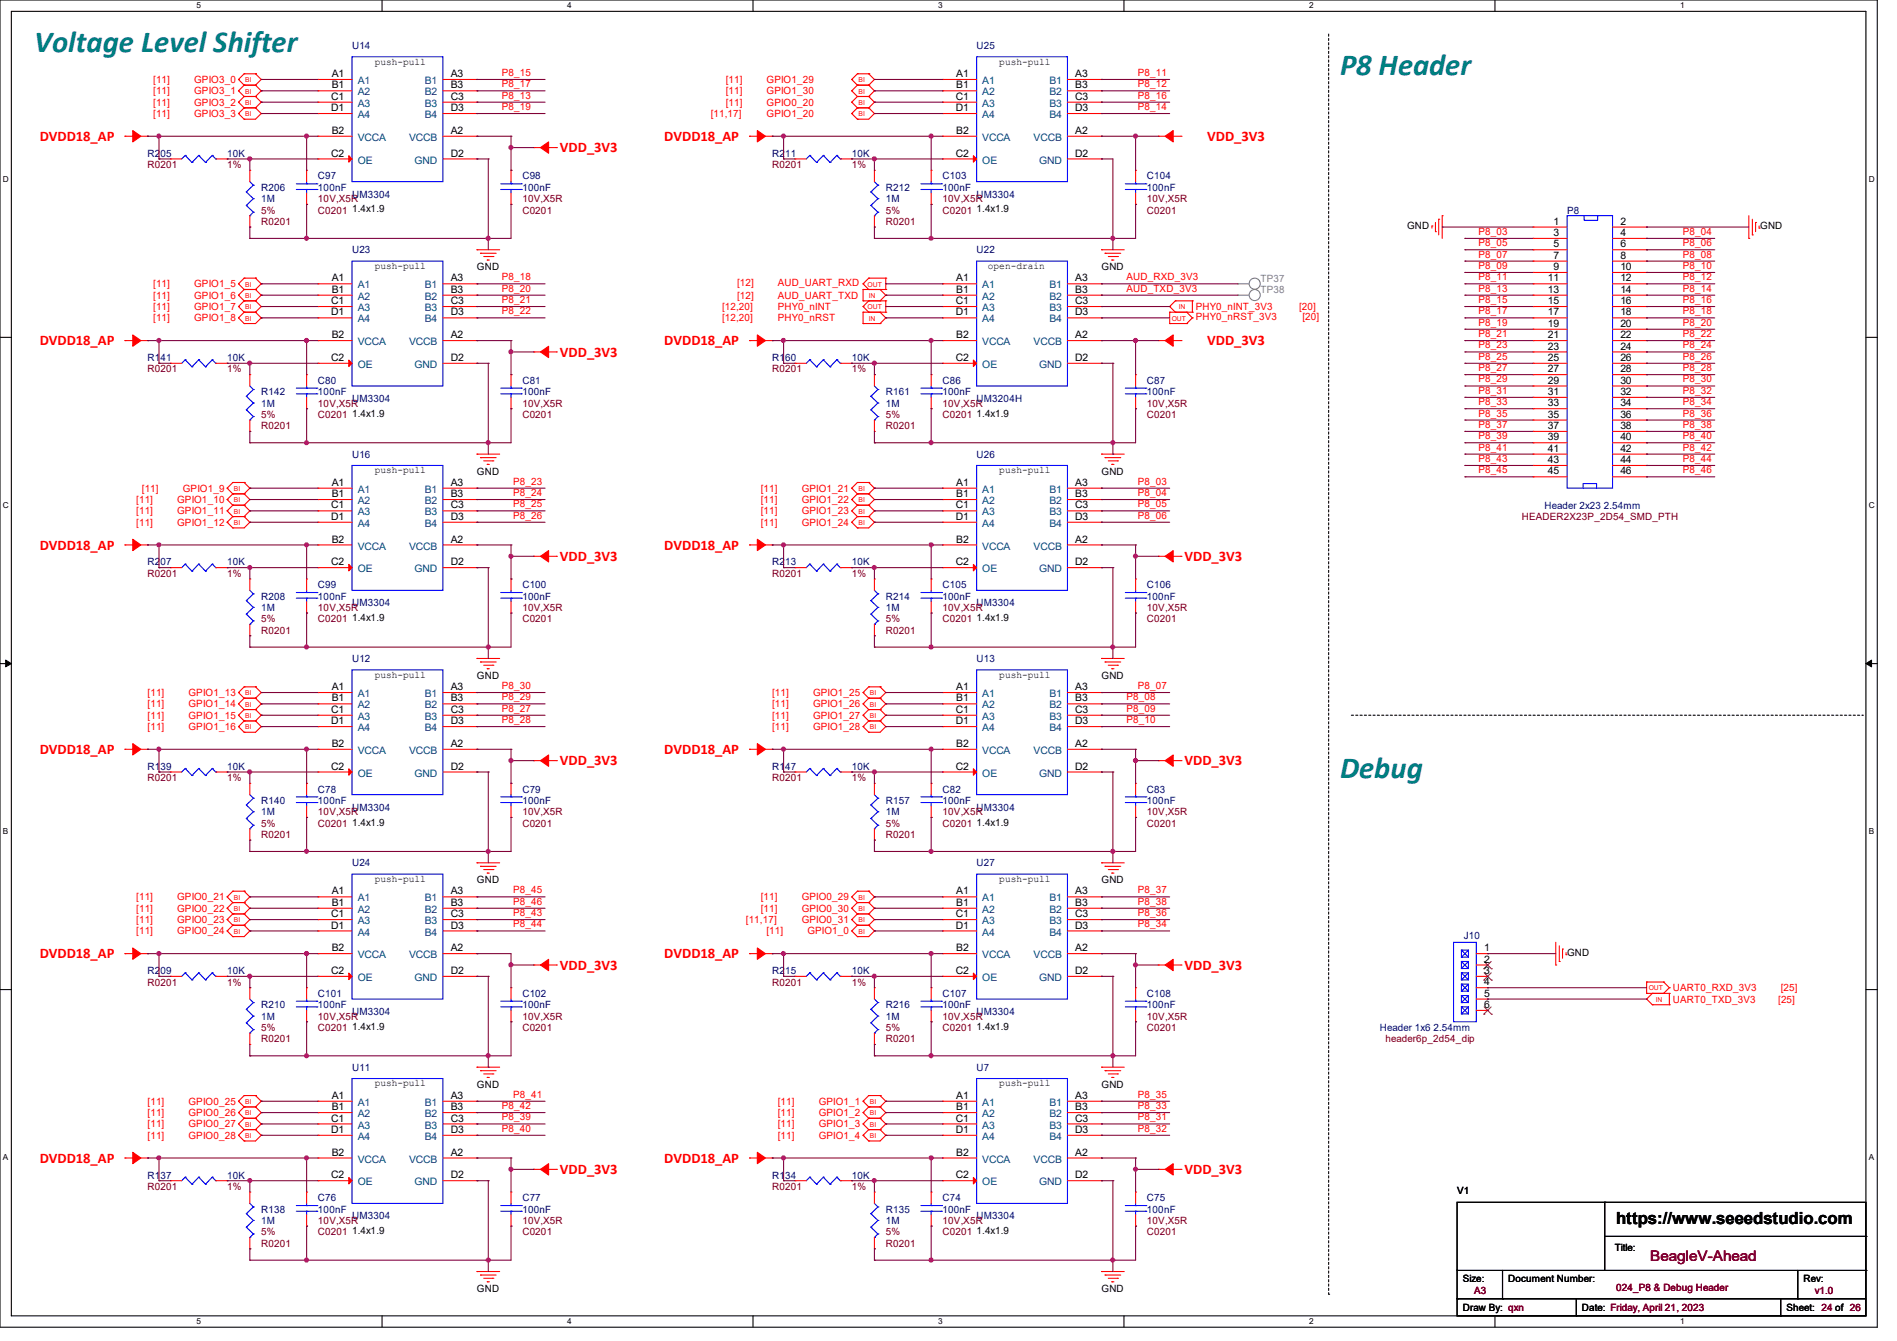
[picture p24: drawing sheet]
<svg xmlns="http://www.w3.org/2000/svg" width="297mm" height="210mm" viewBox="0 0 297 210" stroke-linecap="round" stroke-linejoin="round" font-family="sans-serif">
<defs><g id="words">
<g font-size="4.8" fill="#008080">
<text x="5.3" y="8.1">Voltage Level Shifter</text>
<text x="209.8" y="11.7">P8 Header</text>
<text x="209.8" y="121.9">Debug</text>
</g>
<text font-size="2.6" x="253" y="191.8">https://www.seeedstudio.com</text>
<g font-size="2.3" fill="#f00">
<text x="6.2" y="22.1">DVDD18_AP</text>
<text x="87.7" y="23.8">VDD_3V3</text>
<text x="104" y="22.1">DVDD18_AP</text>
<text x="189" y="22.1">VDD_3V3</text>
<text x="6.2" y="54.1">DVDD18_AP</text>
<text x="87.7" y="55.8">VDD_3V3</text>
<text x="104" y="54.1">DVDD18_AP</text>
<text x="189" y="54.1">VDD_3V3</text>
<text x="6.2" y="86.1">DVDD18_AP</text>
<text x="87.7" y="87.8">VDD_3V3</text>
<text x="104" y="86.1">DVDD18_AP</text>
<text x="185.5" y="87.8">VDD_3V3</text>
<text x="6.2" y="118.1">DVDD18_AP</text>
<text x="87.7" y="119.8">VDD_3V3</text>
<text x="104" y="118.1">DVDD18_AP</text>
<text x="185.5" y="119.8">VDD_3V3</text>
<text x="6.2" y="150.1">DVDD18_AP</text>
<text x="87.7" y="151.8">VDD_3V3</text>
<text x="104" y="150.1">DVDD18_AP</text>
<text x="185.5" y="151.8">VDD_3V3</text>
<text x="6.2" y="182.1">DVDD18_AP</text>
<text x="87.7" y="183.9">VDD_3V3</text>
<text x="104" y="182.1">DVDD18_AP</text>
<text x="185.5" y="183.9">VDD_3V3</text>
</g>
<text font-size="2.3" fill="#800000" x="258.4" y="197.5">BeagleV-Ahead</text>
<g font-size="1.6" fill="#000080">
<text x="55.1" y="7.7">U14</text>
<text x="152.9" y="7.7">U25</text>
<text x="23.1" y="24.6">R205</text>
<text x="35.6" y="24.6">10K</text>
<text x="40.9" y="29.9">R206</text>
<text x="49.8" y="28.1">C97</text>
<text x="49.8" y="29.9">100nF</text>
<text x="81.8" y="28.1">C98</text>
<text x="81.8" y="29.9">100nF</text>
<text x="120.9" y="24.6">R211</text>
<text x="133.3" y="24.6">10K</text>
<text x="138.7" y="29.9">R212</text>
<text x="147.6" y="28.1">C103</text>
<text x="147.6" y="29.9">100nF</text>
<text x="179.6" y="28.1">C104</text>
<text x="179.6" y="29.9">100nF</text>
<text x="40.9" y="31.7">1M</text>
<text x="55.1" y="30.9">UM3304</text>
<text x="138.7" y="31.7">1M</text>
<text x="152.9" y="30.9">UM3304</text>
<text x="245.4" y="33.4">P8</text>
<text x="55.1" y="39.7">U23</text>
<text x="152.9" y="39.7">U22</text>
<text x="23.1" y="56.6">R141</text>
<text x="35.6" y="56.6">10K</text>
<text x="120.9" y="56.6">R160</text>
<text x="133.3" y="56.6">10K</text>
<text x="40.9" y="61.9">R142</text>
<text x="40.9" y="63.7">1M</text>
<text x="49.8" y="60.1">C80</text>
<text x="49.8" y="61.9">100nF</text>
<text x="55.1" y="62.9">UM3304</text>
<text x="81.8" y="60.1">C81</text>
<text x="81.8" y="61.9">100nF</text>
<text x="138.7" y="61.9">R161</text>
<text x="138.7" y="63.7">1M</text>
<text x="147.6" y="60.1">C86</text>
<text x="147.6" y="61.9">100nF</text>
<text x="152.9" y="62.9">UM3204H</text>
<text x="179.6" y="60.1">C87</text>
<text x="179.6" y="61.9">100nF</text>
<text x="55.1" y="71.7">U16</text>
<text x="152.9" y="71.7">U26</text>
<text x="241.8" y="79.7">Header 2x23 2.54mm</text>
<text x="23.1" y="88.6">R207</text>
<text x="35.6" y="88.6">10K</text>
<text x="120.9" y="88.6">R213</text>
<text x="133.3" y="88.6">10K</text>
<text x="40.9" y="93.9">R208</text>
<text x="40.9" y="95.7">1M</text>
<text x="49.8" y="92.1">C99</text>
<text x="49.8" y="93.9">100nF</text>
<text x="55.1" y="95">UM3304</text>
<text x="81.8" y="92.1">C100</text>
<text x="81.8" y="93.9">100nF</text>
<text x="138.7" y="93.9">R214</text>
<text x="138.7" y="95.7">1M</text>
<text x="147.6" y="92.1">C105</text>
<text x="147.6" y="93.9">100nF</text>
<text x="152.9" y="95">UM3304</text>
<text x="179.6" y="92.1">C106</text>
<text x="179.6" y="93.9">100nF</text>
<text x="55.1" y="103.7">U12</text>
<text x="152.9" y="103.7">U13</text>
<text x="23.1" y="120.6">R139</text>
<text x="35.6" y="120.6">10K</text>
<text x="40.9" y="125.9">R140</text>
<text x="49.8" y="124.1">C78</text>
<text x="49.8" y="125.9">100nF</text>
<text x="81.8" y="124.1">C79</text>
<text x="81.8" y="125.9">100nF</text>
<text x="120.9" y="120.6">R147</text>
<text x="133.3" y="120.6">10K</text>
<text x="138.7" y="125.9">R157</text>
<text x="147.6" y="124.1">C82</text>
<text x="147.6" y="125.9">100nF</text>
<text x="179.6" y="124.1">C83</text>
<text x="179.6" y="125.9">100nF</text>
<text x="40.9" y="127.7">1M</text>
<text x="55.1" y="127">UM3304</text>
<text x="138.7" y="127.7">1M</text>
<text x="152.9" y="127">UM3304</text>
<text x="55.1" y="135.7">U24</text>
<text x="152.9" y="135.7">U27</text>
<text x="229.2" y="147.1">J10</text>
<text x="23.1" y="152.6">R209</text>
<text x="35.6" y="152.6">10K</text>
<text x="120.9" y="152.6">R215</text>
<text x="133.3" y="152.6">10K</text>
<text x="40.9" y="157.9">R210</text>
<text x="40.9" y="159.7">1M</text>
<text x="49.8" y="156.1">C101</text>
<text x="49.8" y="157.9">100nF</text>
<text x="55.1" y="159">UM3304</text>
<text x="81.8" y="156.1">C102</text>
<text x="81.8" y="157.9">100nF</text>
<text x="138.7" y="157.9">R216</text>
<text x="138.7" y="159.7">1M</text>
<text x="147.6" y="156.1">C107</text>
<text x="147.6" y="157.9">100nF</text>
<text x="152.9" y="159">UM3304</text>
<text x="179.6" y="156.1">C108</text>
<text x="179.6" y="157.9">100nF</text>
<text x="216" y="161.5">Header 1x6 2.54mm</text>
<text x="55.1" y="167.7">U11</text>
<text x="152.9" y="167.7">U7</text>
<text x="23.1" y="184.6">R137</text>
<text x="35.6" y="184.6">10K</text>
<text x="120.9" y="184.6">R134</text>
<text x="133.3" y="184.6">10K</text>
<text x="40.9" y="189.9">R138</text>
<text x="40.9" y="191.7">1M</text>
<text x="49.8" y="188.1">C76</text>
<text x="49.8" y="189.9">100nF</text>
<text x="55.1" y="191">UM3304</text>
<text x="81.8" y="188.1">C77</text>
<text x="81.8" y="189.9">100nF</text>
<text x="138.7" y="189.9">R135</text>
<text x="138.7" y="191.7">1M</text>
<text x="147.6" y="188.1">C74</text>
<text x="147.6" y="189.9">100nF</text>
<text x="152.9" y="191">UM3304</text>
<text x="179.6" y="188.1">C75</text>
<text x="179.6" y="189.9">100nF</text>
</g>
<g font-size="1.6">
<text x="58.7" y="10.1">push-pull</text>
<text x="156.5" y="10.1">push-pull</text>
<text x="51.9" y="15.6">C1</text>
<text x="51.9" y="17.4">D1</text>
<text x="51.9" y="12.1">A1</text>
<text x="51.9" y="13.8">B1</text>
<text x="70.6" y="12.1">A3</text>
<text x="70.6" y="13.8">B3</text>
<text x="70.6" y="15.6">C3</text>
<text x="70.6" y="17.4">D3</text>
<text x="149.6" y="15.6">C1</text>
<text x="149.6" y="17.4">D1</text>
<text x="149.7" y="12.1">A1</text>
<text x="149.7" y="13.8">B1</text>
<text x="168.4" y="12.1">A3</text>
<text x="168.4" y="13.8">B3</text>
<text x="168.4" y="15.6">C3</text>
<text x="168.4" y="17.4">D3</text>
<text x="51.9" y="21">B2</text>
<text x="70.6" y="21">A2</text>
<text x="149.7" y="21">B2</text>
<text x="168.4" y="21">A2</text>
<text x="51.9" y="24.5">C2</text>
<text x="70.6" y="24.5">D2</text>
<text x="149.6" y="24.5">C2</text>
<text x="168.4" y="24.5">D2</text>
<text x="55.1" y="33.3">1.4x1.9</text>
<text x="152.9" y="33.3">1.4x1.9</text>
<text x="220.3" y="35.9">GND</text>
<text x="243.2" y="35.2">1</text>
<text x="253.7" y="35.2">2</text>
<text x="275.6" y="35.9">GND</text>
<text x="243.2" y="37">3</text>
<text x="243.2" y="38.7">5</text>
<text x="243.2" y="40.5">7</text>
<text x="253.7" y="37">4</text>
<text x="253.7" y="38.7">6</text>
<text x="253.7" y="40.5">8</text>
<text x="51.9" y="47.6">C1</text>
<text x="51.9" y="44.1">A1</text>
<text x="51.9" y="45.8">B1</text>
<text x="58.7" y="42.1">push-pull</text>
<text x="70.6" y="44.1">A3</text>
<text x="70.6" y="45.8">B3</text>
<text x="70.6" y="47.6">C3</text>
<text x="74.7" y="42.3">GND</text>
<text x="149.6" y="47.6">C1</text>
<text x="149.7" y="44.1">A1</text>
<text x="149.7" y="45.8">B1</text>
<text x="154.7" y="42.1">open-drain</text>
<text x="168.4" y="44.1">A3</text>
<text x="168.4" y="45.8">B3</text>
<text x="168.4" y="47.6">C3</text>
<text x="172.5" y="42.3">GND</text>
<text x="242.4" y="44.1">11</text>
<text x="242.4" y="45.8">13</text>
<text x="242.4" y="47.6">15</text>
<text x="243.2" y="42.3">9</text>
<text x="253.7" y="42.3">10</text>
<text x="253.7" y="44.1">12</text>
<text x="253.7" y="45.8">14</text>
<text x="253.7" y="47.6">16</text>
<text x="51.9" y="49.4">D1</text>
<text x="51.9" y="53">B2</text>
<text x="70.6" y="53">A2</text>
<text x="70.6" y="49.4">D3</text>
<text x="149.6" y="49.4">D1</text>
<text x="149.7" y="53">B2</text>
<text x="168.4" y="53">A2</text>
<text x="168.4" y="49.4">D3</text>
<text x="242.4" y="49.4">17</text>
<text x="242.4" y="51.2">19</text>
<text x="242.4" y="53">21</text>
<text x="253.7" y="49.4">18</text>
<text x="253.7" y="51.2">20</text>
<text x="253.7" y="53">22</text>
<text x="51.9" y="56.5">C2</text>
<text x="70.6" y="56.5">D2</text>
<text x="149.6" y="56.5">C2</text>
<text x="168.4" y="56.5">D2</text>
<text x="242.4" y="54.7">23</text>
<text x="242.4" y="56.5">25</text>
<text x="242.4" y="58.3">27</text>
<text x="253.7" y="54.7">24</text>
<text x="253.7" y="56.5">26</text>
<text x="253.7" y="58.3">28</text>
<text x="55.1" y="65.3">1.4x1.9</text>
<text x="152.9" y="65.3">1.4x1.9</text>
<text x="242.4" y="60.1">29</text>
<text x="242.4" y="61.8">31</text>
<text x="242.4" y="63.6">33</text>
<text x="242.4" y="65.4">35</text>
<text x="253.7" y="60.1">30</text>
<text x="253.7" y="61.8">32</text>
<text x="253.7" y="63.6">34</text>
<text x="253.7" y="65.4">36</text>
<text x="242.4" y="67.2">37</text>
<text x="242.4" y="69">39</text>
<text x="242.4" y="70.7">41</text>
<text x="253.7" y="67.2">38</text>
<text x="253.7" y="69">40</text>
<text x="253.7" y="70.7">42</text>
<text x="51.9" y="76.1">A1</text>
<text x="51.9" y="77.9">B1</text>
<text x="58.7" y="74.1">push-pull</text>
<text x="70.6" y="76.1">A3</text>
<text x="70.6" y="77.9">B3</text>
<text x="74.7" y="74.3">GND</text>
<text x="149.7" y="76.1">A1</text>
<text x="149.7" y="77.9">B1</text>
<text x="156.5" y="74.1">push-pull</text>
<text x="168.4" y="76.1">A3</text>
<text x="168.4" y="77.9">B3</text>
<text x="172.5" y="74.3">GND</text>
<text x="242.4" y="72.5">43</text>
<text x="242.4" y="74.3">45</text>
<text x="253.7" y="72.5">44</text>
<text x="253.7" y="74.3">46</text>
<text x="51.9" y="79.6">C1</text>
<text x="51.9" y="81.4">D1</text>
<text x="70.6" y="79.6">C3</text>
<text x="70.6" y="81.4">D3</text>
<text x="149.6" y="79.6">C1</text>
<text x="149.6" y="81.4">D1</text>
<text x="168.4" y="79.6">C3</text>
<text x="168.4" y="81.4">D3</text>
<text x="51.9" y="88.5">C2</text>
<text x="51.9" y="85">B2</text>
<text x="70.6" y="85">A2</text>
<text x="70.6" y="88.5">D2</text>
<text x="149.6" y="88.5">C2</text>
<text x="149.7" y="85">B2</text>
<text x="168.4" y="85">A2</text>
<text x="168.4" y="88.5">D2</text>
<text x="55.1" y="97.3">1.4x1.9</text>
<text x="152.9" y="97.3">1.4x1.9</text>
<text x="58.7" y="106.1">push-pull</text>
<text x="74.7" y="106.3">GND</text>
<text x="156.5" y="106.1">push-pull</text>
<text x="172.5" y="106.3">GND</text>
<text x="51.9" y="111.6">C1</text>
<text x="51.9" y="113.4">D1</text>
<text x="51.9" y="108.1">A1</text>
<text x="51.9" y="109.9">B1</text>
<text x="70.6" y="108.1">A3</text>
<text x="70.6" y="109.9">B3</text>
<text x="70.6" y="111.6">C3</text>
<text x="70.6" y="113.4">D3</text>
<text x="149.6" y="111.6">C1</text>
<text x="149.6" y="113.4">D1</text>
<text x="149.7" y="108.1">A1</text>
<text x="149.7" y="109.9">B1</text>
<text x="168.4" y="108.1">A3</text>
<text x="168.4" y="109.9">B3</text>
<text x="168.4" y="111.6">C3</text>
<text x="168.4" y="113.4">D3</text>
<text x="51.9" y="117">B2</text>
<text x="70.6" y="117">A2</text>
<text x="149.7" y="117">B2</text>
<text x="168.4" y="117">A2</text>
<text x="51.9" y="120.5">C2</text>
<text x="70.6" y="120.5">D2</text>
<text x="149.6" y="120.5">C2</text>
<text x="168.4" y="120.5">D2</text>
<text x="55.1" y="129.3">1.4x1.9</text>
<text x="152.9" y="129.3">1.4x1.9</text>
<text x="51.9" y="143.6">C1</text>
<text x="51.9" y="140.1">A1</text>
<text x="51.9" y="141.9">B1</text>
<text x="58.7" y="138.1">push-pull</text>
<text x="70.6" y="140.1">A3</text>
<text x="70.6" y="141.9">B3</text>
<text x="70.6" y="143.6">C3</text>
<text x="74.7" y="138.3">GND</text>
<text x="149.6" y="143.6">C1</text>
<text x="149.7" y="140.1">A1</text>
<text x="149.7" y="141.9">B1</text>
<text x="156.5" y="138.1">push-pull</text>
<text x="168.4" y="140.1">A3</text>
<text x="168.4" y="141.9">B3</text>
<text x="168.4" y="143.6">C3</text>
<text x="172.5" y="138.3">GND</text>
<text x="51.9" y="145.4">D1</text>
<text x="51.9" y="149">B2</text>
<text x="70.6" y="149">A2</text>
<text x="70.6" y="145.4">D3</text>
<text x="149.6" y="145.4">D1</text>
<text x="149.7" y="149">B2</text>
<text x="168.4" y="149">A2</text>
<text x="168.4" y="145.4">D3</text>
<text x="232.4" y="149">1</text>
<text x="245.4" y="149.7">GND</text>
<text x="51.9" y="152.5">C2</text>
<text x="70.6" y="152.5">D2</text>
<text x="149.6" y="152.5">C2</text>
<text x="168.4" y="152.5">D2</text>
<text x="232.4" y="150.8">2</text>
<text x="232.4" y="152.5">3</text>
<text x="232.4" y="154.3">4</text>
<text x="55.1" y="161.3">1.4x1.9</text>
<text x="152.9" y="161.3">1.4x1.9</text>
<text x="232.4" y="156.1">5</text>
<text x="232.4" y="157.9">6</text>
<text x="51.9" y="172.1">A1</text>
<text x="51.9" y="173.9">B1</text>
<text x="58.7" y="170.1">push-pull</text>
<text x="70.6" y="172.1">A3</text>
<text x="70.6" y="173.9">B3</text>
<text x="74.7" y="170.3">GND</text>
<text x="149.7" y="172.1">A1</text>
<text x="149.7" y="173.9">B1</text>
<text x="156.5" y="170.1">push-pull</text>
<text x="168.4" y="172.1">A3</text>
<text x="168.4" y="173.9">B3</text>
<text x="172.5" y="170.3">GND</text>
<text x="51.9" y="175.6">C1</text>
<text x="51.9" y="177.4">D1</text>
<text x="70.6" y="175.6">C3</text>
<text x="70.6" y="177.4">D3</text>
<text x="149.6" y="175.6">C1</text>
<text x="149.6" y="177.4">D1</text>
<text x="168.4" y="175.6">C3</text>
<text x="168.4" y="177.4">D3</text>
<text x="51.9" y="184.5">C2</text>
<text x="51.9" y="181">B2</text>
<text x="70.6" y="181">A2</text>
<text x="70.6" y="184.5">D2</text>
<text x="149.6" y="184.5">C2</text>
<text x="149.7" y="181">B2</text>
<text x="168.4" y="181">A2</text>
<text x="168.4" y="184.5">D2</text>
<text x="228.1" y="187.1">V1</text>
<text x="55.1" y="193.3">1.4x1.9</text>
<text x="152.9" y="193.3">1.4x1.9</text>
<text x="252.8" y="196">Title:</text>
<text x="74.7" y="202.3">GND</text>
<text x="172.5" y="202.3">GND</text>
<text x="229" y="200.7">Size:</text>
<text x="236.1" y="200.7">Document Number:</text>
<text x="282.4" y="200.7">Rev:</text>
<text x="229" y="205.4">Draw By: qxn</text>
<text x="247.7" y="205.4">Date: Friday, April 21, 2023</text>
<text x="279.7" y="205.4">Sheet: 24 of 26</text>
</g>
<g font-size="1.6" fill="#f00">
<text x="78.6" y="11.9">P8_15</text>
<text x="178.1" y="11.9">P8_11</text>
<text x="24" y="13">[11]</text>
<text x="24" y="14.8">[11]</text>
<text x="24" y="16.6">[11]</text>
<text x="30.4" y="13">GPIO3_0</text>
<text x="30.4" y="14.8">GPIO3_1</text>
<text x="30.4" y="16.6">GPIO3_2</text>
<text x="78.6" y="13.7">P8_17</text>
<text x="78.6" y="15.5">P8_13</text>
<text x="78.6" y="17.2">P8_19</text>
<text x="113.6" y="13">[11]</text>
<text x="113.6" y="14.8">[11]</text>
<text x="113.6" y="16.6">[11]</text>
<text x="120" y="13">GPIO1_29</text>
<text x="120" y="14.8">GPIO1_30</text>
<text x="120" y="16.6">GPIO0_20</text>
<text x="178.1" y="13.7">P8_12</text>
<text x="178.1" y="15.5">P8_16</text>
<text x="178.1" y="17.2">P8_14</text>
<text x="24" y="18.3">[11]</text>
<text x="30.4" y="18.3">GPIO3_3</text>
<text x="111.3" y="18.3">[11,17]</text>
<text x="120" y="18.3">GPIO1_20</text>
<text x="231.5" y="36.8">P8_03</text>
<text x="231.5" y="38.6">P8_05</text>
<text x="231.5" y="40.3">P8_07</text>
<text x="263.5" y="36.8">P8_04</text>
<text x="263.5" y="38.6">P8_06</text>
<text x="263.5" y="40.3">P8_08</text>
<text x="24" y="45">[11]</text>
<text x="24" y="46.8">[11]</text>
<text x="30.4" y="45">GPIO1_5</text>
<text x="30.4" y="46.8">GPIO1_6</text>
<text x="78.6" y="45.7">P8_20</text>
<text x="78.6" y="47.5">P8_21</text>
<text x="78.6" y="43.9">P8_18</text>
<text x="115.4" y="44.8">[12]</text>
<text x="115.4" y="46.8">[12]</text>
<text x="121.8" y="44.8">AUD_UART_RXD</text>
<text x="121.8" y="46.8">AUD_UART_TXD</text>
<text x="176.4" y="43.9">AUD_RXD_3V3</text>
<text x="176.4" y="45.7">AUD_TXD_3V3</text>
<text x="231.5" y="42.1">P8_09</text>
<text x="231.5" y="43.9">P8_11</text>
<text x="231.5" y="45.7">P8_13</text>
<text x="231.5" y="47.5">P8_15</text>
<text x="263.5" y="42.1">P8_10</text>
<text x="263.5" y="43.9">P8_12</text>
<text x="263.5" y="45.7">P8_14</text>
<text x="263.5" y="47.5">P8_16</text>
<text x="24" y="48.6">[11]</text>
<text x="24" y="50.3">[11]</text>
<text x="30.4" y="48.6">GPIO1_7</text>
<text x="30.4" y="50.3">GPIO1_8</text>
<text x="78.6" y="49.2">P8_22</text>
<text x="113.1" y="48.6">[12,20]</text>
<text x="113.1" y="50.3">[12,20]</text>
<text x="121.8" y="48.6">PHY0_nINT</text>
<text x="121.8" y="50.3">PHY0_nRST</text>
<text x="187.2" y="50.2">PHY0_nRST_3V3</text>
<text x="187.2" y="48.6">PHY0_nINT_3V3</text>
<text x="203.4" y="48.6">[20]</text>
<text x="203.9" y="50.2">[20]</text>
<text x="231.5" y="49.2">P8_17</text>
<text x="231.5" y="51">P8_19</text>
<text x="231.5" y="52.8">P8_21</text>
<text x="263.5" y="49.2">P8_18</text>
<text x="263.5" y="51">P8_20</text>
<text x="263.5" y="52.8">P8_22</text>
<text x="231.5" y="54.6">P8_23</text>
<text x="231.5" y="56.3">P8_25</text>
<text x="231.5" y="58.1">P8_27</text>
<text x="231.5" y="59.9">P8_29</text>
<text x="263.5" y="54.6">P8_24</text>
<text x="263.5" y="56.3">P8_26</text>
<text x="263.5" y="58.1">P8_28</text>
<text x="263.5" y="59.9">P8_30</text>
<text x="231.5" y="61.7">P8_31</text>
<text x="231.5" y="63.5">P8_33</text>
<text x="231.5" y="65.2">P8_35</text>
<text x="263.5" y="61.7">P8_32</text>
<text x="263.5" y="63.5">P8_34</text>
<text x="263.5" y="65.2">P8_36</text>
<text x="231.5" y="67">P8_37</text>
<text x="231.5" y="68.8">P8_39</text>
<text x="231.5" y="70.6">P8_41</text>
<text x="263.5" y="67">P8_38</text>
<text x="263.5" y="68.8">P8_40</text>
<text x="263.5" y="70.6">P8_42</text>
<text x="22.2" y="77">[11]</text>
<text x="28.6" y="77">GPIO1_9</text>
<text x="80.3" y="75.9">P8_23</text>
<text x="80.3" y="77.7">P8_24</text>
<text x="119.1" y="77">[11]</text>
<text x="125.5" y="77">GPIO1_21</text>
<text x="178.1" y="75.9">P8_03</text>
<text x="178.1" y="77.7">P8_04</text>
<text x="231.5" y="72.3">P8_43</text>
<text x="231.5" y="74.1">P8_45</text>
<text x="263.5" y="72.3">P8_44</text>
<text x="263.5" y="74.1">P8_46</text>
<text x="21.3" y="78.8">[11]</text>
<text x="21.3" y="80.6">[11]</text>
<text x="21.3" y="82.3">[11]</text>
<text x="27.7" y="78.8">GPIO1_10</text>
<text x="27.7" y="80.6">GPIO1_11</text>
<text x="27.7" y="82.3">GPIO1_12</text>
<text x="80.3" y="79.5">P8_25</text>
<text x="80.3" y="81.2">P8_26</text>
<text x="119.1" y="78.8">[11]</text>
<text x="119.1" y="80.6">[11]</text>
<text x="119.1" y="82.3">[11]</text>
<text x="125.5" y="78.8">GPIO1_22</text>
<text x="125.5" y="80.6">GPIO1_23</text>
<text x="125.5" y="82.3">GPIO1_24</text>
<text x="178.1" y="79.5">P8_05</text>
<text x="178.1" y="81.2">P8_06</text>
<text x="78.6" y="107.9">P8_30</text>
<text x="178.1" y="107.9">P8_07</text>
<text x="23.1" y="109">[11]</text>
<text x="23.1" y="110.8">[11]</text>
<text x="23.1" y="112.6">[11]</text>
<text x="29.5" y="109">GPIO1_13</text>
<text x="29.5" y="110.8">GPIO1_14</text>
<text x="29.5" y="112.6">GPIO1_15</text>
<text x="78.6" y="109.7">P8_29</text>
<text x="78.6" y="111.5">P8_27</text>
<text x="78.6" y="113.2">P8_28</text>
<text x="120.9" y="109">[11]</text>
<text x="120.9" y="110.8">[11]</text>
<text x="120.9" y="112.6">[11]</text>
<text x="127.3" y="109">GPIO1_25</text>
<text x="127.3" y="110.8">GPIO1_26</text>
<text x="127.3" y="112.6">GPIO1_27</text>
<text x="176.4" y="109.7">P8_08</text>
<text x="176.4" y="113.2">P8_10</text>
<text x="176.4" y="111.5">P8_09</text>
<text x="23.1" y="114.3">[11]</text>
<text x="29.5" y="114.3">GPIO1_16</text>
<text x="120.9" y="114.3">[11]</text>
<text x="127.3" y="114.3">GPIO1_28</text>
<text x="21.3" y="141">[11]</text>
<text x="21.3" y="142.8">[11]</text>
<text x="27.7" y="141">GPIO0_21</text>
<text x="27.7" y="142.8">GPIO0_22</text>
<text x="80.3" y="139.9">P8_45</text>
<text x="80.3" y="141.7">P8_46</text>
<text x="80.3" y="143.5">P8_43</text>
<text x="119.1" y="141">[11]</text>
<text x="119.1" y="142.8">[11]</text>
<text x="125.5" y="141">GPIO0_29</text>
<text x="125.5" y="142.8">GPIO0_30</text>
<text x="178.1" y="139.9">P8_37</text>
<text x="178.1" y="141.7">P8_38</text>
<text x="178.1" y="143.5">P8_36</text>
<text x="21.3" y="144.6">[11]</text>
<text x="21.3" y="146.3">[11]</text>
<text x="27.7" y="144.6">GPIO0_23</text>
<text x="27.7" y="146.3">GPIO0_24</text>
<text x="80.3" y="145.2">P8_44</text>
<text x="116.8" y="144.6">[11,17]</text>
<text x="120" y="146.3">[11]</text>
<text x="125.5" y="144.6">GPIO0_31</text>
<text x="126.4" y="146.3">GPIO1_0</text>
<text x="178.1" y="145.2">P8_34</text>
<text x="261.9" y="155.2">UART0_RXD_3V3</text>
<text x="278.8" y="155.2">[25]</text>
<text x="261.9" y="157">UART0_TXD_3V3</text>
<text x="278.4" y="157">[25]</text>
<text x="23.1" y="173">[11]</text>
<text x="29.5" y="173">GPIO0_25</text>
<text x="78.6" y="173.7">P8_42</text>
<text x="80.3" y="171.9">P8_41</text>
<text x="121.8" y="173">[11]</text>
<text x="128.2" y="173">GPIO1_1</text>
<text x="178.1" y="171.9">P8_35</text>
<text x="178.1" y="173.7">P8_33</text>
<text x="23.1" y="174.8">[11]</text>
<text x="23.1" y="176.6">[11]</text>
<text x="23.1" y="178.3">[11]</text>
<text x="29.5" y="174.8">GPIO0_26</text>
<text x="29.5" y="176.6">GPIO0_27</text>
<text x="29.5" y="178.3">GPIO0_28</text>
<text x="78.6" y="175.5">P8_39</text>
<text x="78.6" y="177.2">P8_40</text>
<text x="121.8" y="174.8">[11]</text>
<text x="121.8" y="176.6">[11]</text>
<text x="121.8" y="178.3">[11]</text>
<text x="128.2" y="174.8">GPIO1_2</text>
<text x="128.2" y="176.6">GPIO1_3</text>
<text x="128.2" y="178.3">GPIO1_4</text>
<text x="178.1" y="175.5">P8_31</text>
<text x="178.1" y="177.2">P8_32</text>
</g>
<g font-size="1.6" fill="#004080">
<text x="56" y="13.2">A1</text>
<text x="56" y="14.9">A2</text>
<text x="56" y="16.7">A3</text>
<text x="66.5" y="13.2">B1</text>
<text x="66.5" y="14.9">B2</text>
<text x="66.5" y="16.7">B3</text>
<text x="153.8" y="13.2">A1</text>
<text x="153.8" y="14.9">A2</text>
<text x="153.8" y="16.7">A3</text>
<text x="164.3" y="13.2">B1</text>
<text x="164.3" y="14.9">B2</text>
<text x="164.3" y="16.7">B3</text>
<text x="56" y="18.5">A4</text>
<text x="56" y="22.1">VCCA</text>
<text x="64" y="22.1">VCCB</text>
<text x="66.5" y="18.5">B4</text>
<text x="153.8" y="18.5">A4</text>
<text x="153.8" y="22.1">VCCA</text>
<text x="161.8" y="22.1">VCCB</text>
<text x="164.3" y="18.5">B4</text>
<text x="56" y="25.6">OE</text>
<text x="64.9" y="25.6">GND</text>
<text x="153.8" y="25.6">OE</text>
<text x="162.7" y="25.6">GND</text>
<text x="56" y="45.2">A1</text>
<text x="56" y="46.9">A2</text>
<text x="66.5" y="45.2">B1</text>
<text x="66.5" y="46.9">B2</text>
<text x="153.8" y="45.2">A1</text>
<text x="153.8" y="46.9">A2</text>
<text x="164.3" y="45.2">B1</text>
<text x="164.3" y="46.9">B2</text>
<text x="56" y="48.7">A3</text>
<text x="56" y="50.5">A4</text>
<text x="66.5" y="48.7">B3</text>
<text x="66.5" y="50.5">B4</text>
<text x="153.8" y="48.7">A3</text>
<text x="153.8" y="50.5">A4</text>
<text x="164.3" y="48.7">B3</text>
<text x="164.3" y="50.5">B4</text>
<text x="56" y="57.6">OE</text>
<text x="56" y="54.1">VCCA</text>
<text x="64" y="54.1">VCCB</text>
<text x="64.9" y="57.6">GND</text>
<text x="153.8" y="57.6">OE</text>
<text x="153.8" y="54.1">VCCA</text>
<text x="161.8" y="54.1">VCCB</text>
<text x="162.7" y="57.6">GND</text>
<text x="56" y="77.2">A1</text>
<text x="66.5" y="77.2">B1</text>
<text x="153.8" y="77.2">A1</text>
<text x="164.3" y="77.2">B1</text>
<text x="56" y="79">A2</text>
<text x="56" y="80.7">A3</text>
<text x="56" y="82.5">A4</text>
<text x="66.5" y="79">B2</text>
<text x="66.5" y="80.7">B3</text>
<text x="66.5" y="82.5">B4</text>
<text x="153.8" y="79">A2</text>
<text x="153.8" y="80.7">A3</text>
<text x="153.8" y="82.5">A4</text>
<text x="164.3" y="79">B2</text>
<text x="164.3" y="80.7">B3</text>
<text x="164.3" y="82.5">B4</text>
<text x="56" y="89.6">OE</text>
<text x="56" y="86.1">VCCA</text>
<text x="64" y="86.1">VCCB</text>
<text x="64.9" y="89.6">GND</text>
<text x="153.8" y="89.6">OE</text>
<text x="153.8" y="86.1">VCCA</text>
<text x="161.8" y="86.1">VCCB</text>
<text x="162.7" y="89.6">GND</text>
<text x="56" y="109.2">A1</text>
<text x="56" y="111">A2</text>
<text x="56" y="112.7">A3</text>
<text x="66.5" y="109.2">B1</text>
<text x="66.5" y="111">B2</text>
<text x="66.5" y="112.7">B3</text>
<text x="153.8" y="109.2">A1</text>
<text x="153.8" y="111">A2</text>
<text x="153.8" y="112.7">A3</text>
<text x="164.3" y="109.2">B1</text>
<text x="164.3" y="111">B2</text>
<text x="164.3" y="112.7">B3</text>
<text x="56" y="114.5">A4</text>
<text x="56" y="118.1">VCCA</text>
<text x="64" y="118.1">VCCB</text>
<text x="66.5" y="114.5">B4</text>
<text x="153.8" y="114.5">A4</text>
<text x="153.8" y="118.1">VCCA</text>
<text x="161.8" y="118.1">VCCB</text>
<text x="164.3" y="114.5">B4</text>
<text x="56" y="121.6">OE</text>
<text x="64.9" y="121.6">GND</text>
<text x="153.8" y="121.6">OE</text>
<text x="162.7" y="121.6">GND</text>
<text x="56" y="141.2">A1</text>
<text x="56" y="143">A2</text>
<text x="66.5" y="141.2">B1</text>
<text x="66.5" y="143">B2</text>
<text x="153.8" y="141.2">A1</text>
<text x="153.8" y="143">A2</text>
<text x="164.3" y="141.2">B1</text>
<text x="164.3" y="143">B2</text>
<text x="56" y="144.7">A3</text>
<text x="56" y="146.5">A4</text>
<text x="66.5" y="144.7">B3</text>
<text x="66.5" y="146.5">B4</text>
<text x="153.8" y="144.7">A3</text>
<text x="153.8" y="146.5">A4</text>
<text x="164.3" y="144.7">B3</text>
<text x="164.3" y="146.5">B4</text>
<text x="56" y="153.6">OE</text>
<text x="56" y="150.1">VCCA</text>
<text x="64" y="150.1">VCCB</text>
<text x="64.9" y="153.6">GND</text>
<text x="153.8" y="153.6">OE</text>
<text x="153.8" y="150.1">VCCA</text>
<text x="161.8" y="150.1">VCCB</text>
<text x="162.7" y="153.6">GND</text>
<text x="56" y="173.2">A1</text>
<text x="66.5" y="173.2">B1</text>
<text x="153.8" y="173.2">A1</text>
<text x="164.3" y="173.2">B1</text>
<text x="56" y="175">A2</text>
<text x="56" y="176.7">A3</text>
<text x="56" y="178.5">A4</text>
<text x="66.5" y="175">B2</text>
<text x="66.5" y="176.7">B3</text>
<text x="66.5" y="178.5">B4</text>
<text x="153.8" y="175">A2</text>
<text x="153.8" y="176.7">A3</text>
<text x="153.8" y="178.5">A4</text>
<text x="164.3" y="175">B2</text>
<text x="164.3" y="176.7">B3</text>
<text x="164.3" y="178.5">B4</text>
<text x="56" y="185.6">OE</text>
<text x="56" y="182.1">VCCA</text>
<text x="64" y="182.1">VCCB</text>
<text x="64.9" y="185.6">GND</text>
<text x="153.8" y="185.6">OE</text>
<text x="153.8" y="182.1">VCCA</text>
<text x="161.8" y="182.1">VCCB</text>
<text x="162.7" y="185.6">GND</text>
</g>
<g font-size="1.6" fill="#800000">
<text x="23.1" y="26.3">R0201</text>
<text x="35.6" y="26.3">1%</text>
<text x="120.9" y="26.3">R0201</text>
<text x="133.3" y="26.3">1%</text>
<text x="40.9" y="33.4">5%</text>
<text x="40.9" y="35.2">R0201</text>
<text x="49.8" y="33.4">C0201</text>
<text x="49.8" y="31.7">10V,X5R</text>
<text x="81.8" y="33.4">C0201</text>
<text x="81.8" y="31.7">10V,X5R</text>
<text x="138.7" y="33.4">5%</text>
<text x="138.7" y="35.2">R0201</text>
<text x="147.6" y="33.4">C0201</text>
<text x="147.6" y="31.7">10V,X5R</text>
<text x="179.6" y="33.4">C0201</text>
<text x="179.6" y="31.7">10V,X5R</text>
<text x="23.1" y="58.3">R0201</text>
<text x="35.6" y="58.3">1%</text>
<text x="120.9" y="58.3">R0201</text>
<text x="133.3" y="58.3">1%</text>
<text x="40.9" y="65.4">5%</text>
<text x="49.8" y="65.4">C0201</text>
<text x="49.8" y="63.7">10V,X5R</text>
<text x="81.8" y="65.4">C0201</text>
<text x="81.8" y="63.7">10V,X5R</text>
<text x="138.7" y="65.4">5%</text>
<text x="147.6" y="65.4">C0201</text>
<text x="147.6" y="63.7">10V,X5R</text>
<text x="179.6" y="65.4">C0201</text>
<text x="179.6" y="63.7">10V,X5R</text>
<text x="40.9" y="67.2">R0201</text>
<text x="138.7" y="67.2">R0201</text>
<text x="238.3" y="81.4">HEADER2X23P_2D54_SMD_PTH</text>
<text x="23.1" y="90.3">R0201</text>
<text x="35.6" y="90.3">1%</text>
<text x="49.8" y="95.7">10V,X5R</text>
<text x="81.8" y="95.7">10V,X5R</text>
<text x="120.9" y="90.3">R0201</text>
<text x="133.3" y="90.3">1%</text>
<text x="147.6" y="95.7">10V,X5R</text>
<text x="179.6" y="95.7">10V,X5R</text>
<text x="40.9" y="97.4">5%</text>
<text x="40.9" y="99.2">R0201</text>
<text x="49.8" y="97.4">C0201</text>
<text x="81.8" y="97.4">C0201</text>
<text x="138.7" y="97.4">5%</text>
<text x="138.7" y="99.2">R0201</text>
<text x="147.6" y="97.4">C0201</text>
<text x="179.6" y="97.4">C0201</text>
<text x="23.1" y="122.3">R0201</text>
<text x="35.6" y="122.3">1%</text>
<text x="120.9" y="122.3">R0201</text>
<text x="133.3" y="122.3">1%</text>
<text x="40.9" y="129.5">5%</text>
<text x="40.9" y="131.2">R0201</text>
<text x="49.8" y="129.5">C0201</text>
<text x="49.8" y="127.7">10V,X5R</text>
<text x="81.8" y="129.5">C0201</text>
<text x="81.8" y="127.7">10V,X5R</text>
<text x="138.7" y="129.5">5%</text>
<text x="138.7" y="131.2">R0201</text>
<text x="147.6" y="129.5">C0201</text>
<text x="147.6" y="127.7">10V,X5R</text>
<text x="179.6" y="129.5">C0201</text>
<text x="179.6" y="127.7">10V,X5R</text>
<text x="23.1" y="154.3">R0201</text>
<text x="35.6" y="154.3">1%</text>
<text x="120.9" y="154.3">R0201</text>
<text x="133.3" y="154.3">1%</text>
<text x="40.9" y="161.5">5%</text>
<text x="49.8" y="161.5">C0201</text>
<text x="49.8" y="159.7">10V,X5R</text>
<text x="81.8" y="161.5">C0201</text>
<text x="81.8" y="159.7">10V,X5R</text>
<text x="138.7" y="161.5">5%</text>
<text x="147.6" y="161.5">C0201</text>
<text x="147.6" y="159.7">10V,X5R</text>
<text x="179.6" y="161.5">C0201</text>
<text x="179.6" y="159.7">10V,X5R</text>
<text x="40.9" y="163.2">R0201</text>
<text x="138.7" y="163.2">R0201</text>
<text x="216.9" y="163.2">header6p_2d54_dip</text>
<text x="23.1" y="186.3">R0201</text>
<text x="35.6" y="186.3">1%</text>
<text x="49.8" y="191.7">10V,X5R</text>
<text x="81.8" y="191.7">10V,X5R</text>
<text x="120.9" y="186.3">R0201</text>
<text x="133.3" y="186.3">1%</text>
<text x="147.6" y="191.7">10V,X5R</text>
<text x="179.6" y="191.7">10V,X5R</text>
<text x="40.9" y="193.5">5%</text>
<text x="40.9" y="195.2">R0201</text>
<text x="49.8" y="193.5">C0201</text>
<text x="81.8" y="193.5">C0201</text>
<text x="138.7" y="193.5">5%</text>
<text x="138.7" y="195.2">R0201</text>
<text x="147.6" y="193.5">C0201</text>
<text x="179.6" y="193.5">C0201</text>
<text x="230.8" y="202.7">A3</text>
<text x="253" y="202.2">024_P8 &amp; Debug Header</text>
<text x="284.1" y="202.7">v1.0</text>
</g>
<g font-size="1.6" fill="#808080">
<text x="197.4" y="45.9">TP38</text>
<text x="197.4" y="44.1">TP37</text>
</g>
<g font-size="1.3">
<text x="30.8" y="1.3">5</text>
<text x="88.8" y="1.3">4</text>
<text x="146.9" y="1.3">3</text>
<text x="205" y="1.3">2</text>
<text x="263.1" y="1.3">1</text>
<text x=".5" y="28.4">D</text>
<text x="292.6" y="28.4">D</text>
<text x=".5" y="79.5">C</text>
<text x="292.6" y="79.5">C</text>
<text x=".5" y="130.6">B</text>
<text x="292.6" y="130.6">B</text>
<text x=".5" y="181.7">A</text>
<text x="292.6" y="181.7">A</text>
<text x="30.8" y="207.4">5</text>
<text x="88.8" y="207.4">4</text>
<text x="146.9" y="207.4">3</text>
<text x="205" y="207.4">2</text>
<text x="263.1" y="207.4">1</text>
</g>
<g font-size="1.1" fill="#f00">
<text x="38.4" y="12.9">BI</text>
<text x="38.4" y="14.6">BI</text>
<text x="38.4" y="16.4">BI</text>
<text x="134.4" y="12.9">BI</text>
<text x="134.4" y="14.6">BI</text>
<text x="134.4" y="16.4">BI</text>
<text x="38.4" y="18.2">BI</text>
<text x="134.4" y="18.2">BI</text>
<text x="38.4" y="44.9">BI</text>
<text x="38.4" y="46.7">BI</text>
<text x="135.8" y="44.9">OUT</text>
<text x="136" y="46.7">IN</text>
<text x="38.4" y="48.4">BI</text>
<text x="38.4" y="50.2">BI</text>
<text x="135.8" y="48.4">OUT</text>
<text x="136" y="50.2">IN</text>
<text x="183.5" y="50.2">OUT</text>
<text x="184.6" y="48.4">IN</text>
<text x="36.6" y="76.9">BI</text>
<text x="134.4" y="76.9">BI</text>
<text x="36.6" y="78.7">BI</text>
<text x="36.6" y="80.4">BI</text>
<text x="36.6" y="82.2">BI</text>
<text x="134.4" y="78.7">BI</text>
<text x="134.4" y="80.4">BI</text>
<text x="134.4" y="82.2">BI</text>
<text x="38.4" y="108.9">BI</text>
<text x="38.4" y="110.7">BI</text>
<text x="38.4" y="112.4">BI</text>
<text x="136.2" y="108.9">BI</text>
<text x="136.2" y="110.7">BI</text>
<text x="136.2" y="112.4">BI</text>
<text x="38.4" y="114.2">BI</text>
<text x="136.2" y="114.2">BI</text>
<text x="36.6" y="140.9">BI</text>
<text x="36.6" y="142.7">BI</text>
<text x="134.4" y="140.9">BI</text>
<text x="134.4" y="142.7">BI</text>
<text x="36.6" y="144.4">BI</text>
<text x="36.6" y="146.2">BI</text>
<text x="134.4" y="144.4">BI</text>
<text x="134.4" y="146.2">BI</text>
<text x="258.1" y="155.1">OUT</text>
<text x="259.2" y="156.9">IN</text>
<text x="38.4" y="172.9">BI</text>
<text x="136.2" y="172.9">BI</text>
<text x="38.4" y="174.7">BI</text>
<text x="38.4" y="176.4">BI</text>
<text x="38.4" y="178.2">BI</text>
<text x="136.2" y="174.7">BI</text>
<text x="136.2" y="176.4">BI</text>
<text x="136.2" y="178.2">BI</text>
</g>
</g></defs>
<path d="M0 0h293.9v207.9h-293.9zM1.8 1.8h290.3v204.3h-290.3z" fill="none" stroke="#000" stroke-width=".17"/>
<g fill="#fff">
<path d="M30.8 .2h.7v1.4h-.7z"/>
<path d="M30.8 206.2h.7v1.4h-.7z"/>
</g>
<path d="M59.8 0v1.8M59.8 206.1v1.8" fill="none" stroke="#000" stroke-width=".17"/>
<g fill="#fff">
<path d="M88.8 .2h.7v1.4h-.7z"/>
<path d="M88.8 206.2h.7v1.4h-.7z"/>
</g>
<path d="M117.9 0v1.8M117.9 206.1v1.8" fill="none" stroke="#000" stroke-width=".17"/>
<g fill="#fff">
<path d="M146.9 .2h.7v1.4h-.7z"/>
<path d="M146.9 206.2h.7v1.4h-.7z"/>
</g>
<path d="M176 0v1.8M176 206.1v1.8" fill="none" stroke="#000" stroke-width=".17"/>
<g fill="#fff">
<path d="M205 .2h.7v1.4h-.7z"/>
<path d="M205 206.2h.7v1.4h-.7z"/>
</g>
<path d="M234.1 0v1.8M234.1 206.1v1.8" fill="none" stroke="#000" stroke-width=".17"/>
<g fill="#fff">
<path d="M263.1 .2h.6v1.4h-.6z"/>
<path d="M263.1 206.2h.6v1.4h-.6z"/>
<path d="M.5 27.3h.9v1.4h-.9z"/>
<path d="M292.6 27.3h.9v1.4h-.9z"/>
<path d="M.5 78.4h.9v1.4h-.9z"/>
<path d="M292.6 78.4h.9v1.4h-.9z"/>
</g>
<path d="M0 52.8h1.8M292.1 52.8h1.8" fill="none" stroke="#000" stroke-width=".17"/>
<g fill="#fff">
<path d="M.5 129.5h.8v1.4h-.8z"/>
<path d="M292.6 129.5h.8v1.4h-.8z"/>
</g>
<path d="M0 103.9h1.8M292.1 103.9h1.8" fill="none" stroke="#000" stroke-width=".17"/>
<path d="M.9 103.4l.9 .5-.9 .5zM292.1 103.9l.9-.5v1z" fill="#000" stroke="#000" stroke-width=".16"/>
<g fill="#fff">
<path d="M.5 180.5h.8v1.4h-.8z"/>
<path d="M292.6 180.5h.8v1.4h-.8z"/>
</g>
<g fill="none" stroke="#000" stroke-width=".17">
<path d="M0 155h1.8M292.1 155h1.8M228.1 188.3h64v17.8h-64zM228.1 199h64M235.2 199v4.4M251.2 188.3h.1M251.2 188.3v10.7M251.2 193.6h40.9M281.5 199v4.4M292.1 199h.1M292.1 193.6h.1M228.1 203.4h.1"/>
<path d="M228.1 203.4h64M235.2 203.4h.1M246.8 206.1h.1M246.8 203.4v2.7M278.8 206.1h.1M278.8 203.4v2.7M281.5 203.4h.1"/>
</g>
<path d="M208 5.3v197.4M211.6 112h80M291.6 112h.1M208 202.7h.1" fill="none" stroke="#000" stroke-width=".17" stroke-dasharray=".3"/>
<g fill="none" stroke="#f00" stroke-width=".17">
<path d="M37.3 12.4h.1M37.3 14.2h.1M37.3 17.8h.1M37.3 16h.1M37.3 12.4l.9 .9M37.3 14.2l.9 .9M37.3 17.8l.9 .9M37.3 16l.9 .9M38.2 11.6h.1M38.2 13.3h.1M38.2 15.1h.1M38.2 16.9h.1"/>
<path d="M38.2 18.7h.1M38.2 11.6h1.8M38.2 11.6l-.9 .8M38.2 15.1l-.9 .9M38.2 13.3h1.8M38.2 13.3l-.9 .9M38.2 16.9l-.9 .9M38.2 15.1h1.8M38.2 16.9h1.8M40 11.6h.1M40 13.3h.1M40 16.9h.1"/>
<path d="M40 15.1h.1M40 11.6l.9 .8M40 15.1l.9 .9M40 13.3l.9 .9M40 16.9l.9 .9M40.9 12.4h.1M40.9 14.2h.1M40.9 17.8h.1M40.9 16h.1M40.9 12.4l-.9 .9M40.9 14.2l-.9 .9M40.9 17.8l-.9 .9h-1.8"/>
<path d="M40.9 16l-.9 .9M49.8 12.4h.1M49.8 14.2h.1M49.8 16h.1M49.8 17.8h.1M49.8 12.4h5.3M49.8 14.2h5.3M49.8 16h5.3M49.8 17.8h5.3M69.3 12.4h5.4M69.3 14.2h5.4M69.3 16h5.4"/>
<path d="M69.3 17.8h5.4M74.7 12.4h.1M74.7 14.2h.1M74.7 16h.1M74.7 17.8h.1M133.3 12.4h.1M133.3 14.2h.1M133.3 16h.1M133.3 17.8h.1M133.3 12.4l.9 .9M133.3 14.2l.9 .9M133.3 16l.9 .9"/>
<path d="M133.3 17.8l.9 .9M134.2 11.6h.1M134.2 13.3h.1M134.2 15.1h.1M134.2 16.9h.1M134.2 18.7h.1M134.2 11.6h1.8M134.2 13.3h1.8M134.2 15.1h1.8M134.2 11.6l-.9 .8M134.2 15.1l-.9 .9M134.2 13.3l-.9 .9"/>
<path d="M134.2 16.9l-.9 .9M134.2 16.9h1.8M136 11.6h.1M136 13.3h.1M136 15.1h.1M136 16.9h.1M136 11.6l.9 .8M136 15.1l.9 .9M136 13.3l.9 .9M136 16.9l.9 .9M136.9 12.4h.1M136.9 14.2h.1"/>
<path d="M136.9 16h.1M136.9 17.8h.1M136.9 12.4l-.9 .9M136.9 14.2l-.9 .9M136.9 17.8l-.9 .9h-1.8M136.9 16l-.9 .9M147.6 12.4h.1M147.6 14.2h.1M147.6 16h.1M147.6 17.8h.1M147.6 12.4h5.3M147.6 14.2h5.3"/>
<path d="M147.6 16h5.3M147.6 17.8h5.3M167.1 12.4h5.4M167.1 14.2h5.4M167.1 16h5.4M167.1 17.8h5.4M172.5 12.4h.1M172.5 14.2h.1M172.5 16h.1M172.5 17.8h.1M19.6 21.3h.1M19.6 21.3h1.9"/>
<path d="M21.9 21.3h1.2M23.1 21.3h.1M26.7 24.9h.1M26.7 24.9h1.7M33.8 24.9h1.8M35.6 24.9h.1M39.1 26.7h.1M39.1 35.6h.1M39.1 26.7v1.7M39.1 33.8v1.8M48 26.7h.1M48 32h.1"/>
<path d="M48 26.7v1.7M48 30.2v1.8M49.8 24.9h.1M49.8 21.3h.1M49.8 21.3h5.3M49.8 24.9h5.3M69.3 21.3h5.4M69.3 24.9h5.4M74.7 39.1h.1M74.7 21.3h.1M74.7 24.9h.1M74.7 39.1h3.5"/>
<path d="M75.2 39.7h.1M75.2 39.7h2.5M80 26.7h.1M80 32h.1M80 26.7v1.7M80 30.2v1.8M83.6 23.1h.1M83.6 23.1h1.2M85.2 23.1h1.9M87.1 23.1h.1M117.3 21.3h.1M117.3 21.3h2"/>
<path d="M119.7 21.3h1.2M120.9 21.3h.1M124.5 24.9h.1M124.5 24.9h1.7M131.6 24.9h1.7M133.3 24.9h.1M136.9 26.7h.1M136.9 35.6h.1M136.9 26.7v1.7M136.9 33.8v1.8M145.8 26.7h.1M145.8 32h.1"/>
<path d="M145.8 26.7v1.7M145.8 30.2v1.8M147.6 24.9h.1M147.6 21.3h.1M147.6 21.3h5.3M147.6 24.9h5.3M167.1 21.3h5.4M167.1 24.9h5.4M172.5 39.1h.1M172.5 21.3h.1M172.5 24.9h.1M172.5 39.1h3.5"/>
<path d="M173 39.7h.1M173 39.7h2.5M177.8 26.7h.1M177.8 32h.1M177.8 26.7v1.7M177.8 30.2v1.8M181.4 21.3h.1M181.4 21.3h1.2M183 21.3h1.9M184.9 21.3h.1M224.2 35.4h.1M224.2 35.4v.3"/>
<path d="M224.7 36.3h.1M224.7 34.8v1.5M225.3 34.3h.1M225.3 34.3v2.5M225.8 33.8h.1M225.8 33.8v3.5M240 35.6h.1M240 37.3h.1M240 39.1h.1M240 39.1h5.4M240 35.6h5.4M240 37.3h5.4"/>
<path d="M252.5 39.1h5.3M252.5 35.6h5.3M252.5 37.3h5.3M257.8 35.6h.1M257.8 37.3h.1M257.8 39.1h.1M273.8 37.3h.1M273.8 33.8v3.5M274.4 36.8h.1M274.4 34.3v2.5M274.9 34.8h.1M274.9 34.8v1.5"/>
<path d="M275.4 35.7h.1M275.4 35.4v.3M19.6 53.3h.1M19.6 53.3h1.9M21.9 53.3h1.2M23.1 53.3h.1M26.7 56.9h.1M26.7 56.9h1.7M33.8 56.9h1.8M35.6 56.9h.1M37.3 44.4h.1M37.3 46.2h.1"/>
<path d="M37.3 48h.1M37.3 49.8h.1M37.3 44.4l.9 .9M37.3 46.2l.9 .9M37.3 48l.9 .9M37.3 49.8l.9 .9M38.2 43.6h.1M38.2 45.3h.1M38.2 47.1h.1M38.2 48.9h.1M38.2 50.7h.1M38.2 43.6h1.8"/>
<path d="M38.2 43.6l-.9 .8M38.2 47.1l-.9 .9M38.2 45.3h1.8M38.2 45.3l-.9 .9M38.2 48.9l-.9 .9M38.2 47.1h1.8M38.2 48.9h1.8M39.1 58.7h.1M39.1 58.7v1.8M40 43.6h.1M40 45.3h.1M40 47.1h.1"/>
<path d="M40 48.9h.1M40 43.6l.9 .8M40 47.1l.9 .9M40 45.3l.9 .9M40 48.9l.9 .9M40.9 44.4h.1M40.9 46.2h.1M40.9 48h.1M40.9 49.8h.1M40.9 44.4l-.9 .9M40.9 46.2l-.9 .9M40.9 48l-.9 .9"/>
<path d="M40.9 49.8l-.9 .9h-1.8M48 58.7h.1M48 58.7v1.8M49.8 44.4h.1M49.8 56.9h.1M49.8 46.2h.1M49.8 48h.1M49.8 49.8h.1M49.8 53.3h.1M49.8 53.3h5.3M49.8 44.4h5.3M49.8 46.2h5.3"/>
<path d="M49.8 48h5.3M49.8 49.8h5.3M49.8 56.9h5.3M69.3 53.3h5.4M69.3 44.4h5.4M69.3 46.2h5.4M69.3 48h5.4M69.3 49.8h5.4M69.3 56.9h5.4M74.7 44.4h.1M74.7 46.2h.1M74.7 53.3h.1"/>
<path d="M74.7 56.9h.1M74.7 48h.1M74.7 49.8h.1M75.7 40.2h1.5M76.3 40.7h.1M76.3 40.7h.3M77.2 40.2h.1M80 58.7h.1M80 58.7v1.8M83.6 55.1h.1M83.6 55.1h1.2M85.2 55.1h1.9"/>
<path d="M87.1 55.1h.1M117.3 53.3h.1M117.3 53.3h2M119.7 53.3h1.2M120.9 53.3h.1M124.5 56.9h.1M124.5 56.9h1.7M131.6 56.9h1.7M133.3 56.9h.1M135.1 44.4h.1M135.1 48h.1M135.1 45.3h.1"/>
<path d="M135.1 47.1h.1M135.1 48.9h.1M135.1 50.7h.1M135.1 45.3h3.6M135.1 47.1h3.6M135.1 48.9h3.6M135.1 50.7h2.7M135.1 44.4l.9 .9M135.1 48l.9 .9M135.1 45.3v1.8M135.1 48.9v1.8M136 43.6h.1"/>
<path d="M136 45.3h.1M136 47.1h.1M136 48.9h.1M136 43.6l-.9 .8M136 43.6h2.7M136 47.1l-.9 .9M136.9 58.7h.1M136.9 58.7v1.8M137.8 45.3h.1M137.8 47.1h.1M137.8 48.9h.1M137.8 50.7h.1"/>
<path d="M137.8 45.3l.9 .9M137.8 48.9l.9 .9M138.7 43.6h.1M138.7 45.3h.1M138.7 47.1h.1M138.7 48.9h.1M138.7 46.2h.1M138.7 49.8h.1M138.7 43.6v1.7M138.7 47.1v1.8M138.7 46.2l-.9 .9M138.7 49.8l-.9 .9"/>
<path d="M145.8 58.7h.1M145.8 58.7v1.8M147.6 44.4h.1M147.6 56.9h.1M147.6 46.2h.1M147.6 48h.1M147.6 49.8h.1M147.6 53.3h.1M147.6 53.3h5.3M147.6 44.4h5.3M147.6 46.2h5.3M147.6 48h5.3"/>
<path d="M147.6 49.8h5.3M147.6 56.9h5.3M167.1 53.3h5.4M167.1 44.4h5.4M167.1 46.2h5.4M167.1 48h5.4M167.1 49.8h5.4M167.1 56.9h5.4M172.5 44.4h.1M172.5 46.2h.1M172.5 53.3h.1M172.5 56.9h.1"/>
<path d="M172.5 48h.1M172.5 49.8h.1M173.5 40.2h1.5M174.1 40.7h.1M174.1 40.7h.3M175 40.2h.1M177.8 58.7h.1M177.8 58.7v1.8M181.4 53.3h.1M181.4 53.3h1.2M183 53.3h1.9M183.1 48.9h.1"/>
<path d="M183.1 50.7h.1M183.1 48h.1M183.1 48.9h3.6M183.1 50.7h2.7M183.1 48.9v1.8M183.1 48l.9 .9M184 47.1h.1M184 48.9h.1M184 47.1h2.7M184 47.1l-.9 .9M184.9 53.3h.1M185.8 48.9h.1"/>
<path d="M185.8 50.7h.1M185.8 48.9l.9 .9M186.7 49.8h.1M186.7 47.1h.1M186.7 48.9h.1M186.7 49.8l-.9 .9M186.7 47.1v1.8M240 40.9h.1M240 42.7h.1M240 44.4h.1M240 46.2h.1M240 48h.1"/>
<path d="M240 49.8h.1M240 51.6h.1M240 53.3h.1M240 55.1h.1M240 56.9h.1M240 58.7h.1M240 53.3h5.4M240 55.1h5.4M240 40.9h5.4M240 42.7h5.4M240 44.4h5.4M240 46.2h5.4"/>
<path d="M240 48h5.4M240 49.8h5.4M240 51.6h5.4M240 56.9h5.4M240 58.7h5.4M252.5 53.3h5.3M252.5 55.1h5.3M252.5 40.9h5.3M252.5 42.7h5.3M252.5 44.4h5.3M252.5 46.2h5.3M252.5 48h5.3"/>
<path d="M252.5 49.8h5.3M252.5 51.6h5.3M252.5 56.9h5.3M252.5 58.7h5.3M257.8 40.9h.1M257.8 42.7h.1M257.8 44.4h.1M257.8 46.2h.1M257.8 48h.1M257.8 49.8h.1M257.8 51.6h.1M257.8 53.3h.1"/>
<path d="M257.8 55.1h.1M257.8 56.9h.1M257.8 58.7h.1M35.6 78.2h.1M35.6 76.5h.1M35.6 78.2l.8 .9M35.6 76.5l.8 .8M36.4 77.3h.1M36.4 79.1h.1M36.4 75.6h.1M36.4 75.6h1.8M36.4 77.3h1.8"/>
<path d="M36.4 79.1h1.8M36.4 77.3l-.8 .9M36.4 79.1l-.8 .9M36.4 75.6l-.8 .9M38.2 77.3h.1M38.2 79.1h.1M38.2 75.6h.1M38.2 77.3l.9 .9M38.2 79.1l.9 .9M38.2 75.6l.9 .9M39.1 78.2h.1M39.1 76.5h.1"/>
<path d="M39.1 67.6h.1M39.1 78.2l-.9 .9M39.1 76.5l-.9 .8M39.1 65.8v1.8M48 64h.1M48 62.2v1.8M49.8 76.5h.1M49.8 78.2h.1M49.8 76.5h5.3M49.8 78.2h5.3M69.3 76.5h5.4M69.3 78.2h5.4"/>
<path d="M74.7 71.1h.1M74.7 76.5h.1M74.7 78.2h.1M74.7 71.1h3.5M75.2 71.7h.1M75.2 71.7h2.5M75.7 72.2h1.5M76.3 72.7h.1M76.3 72.7h.3M77.2 72.2h.1M80 64h.1M80 62.2v1.8"/>
<path d="M133.3 76.5h.1M133.3 78.2h.1M133.3 76.5l.9 .8M133.3 78.2l.9 .9M134.2 75.6h.1M134.2 77.3h.1M134.2 79.1h.1M134.2 75.6h1.8M134.2 75.6l-.9 .9M134.2 79.1l-.9 .9M134.2 77.3h1.8M134.2 77.3l-.9 .9"/>
<path d="M134.2 79.1h1.8M136 75.6h.1M136 77.3h.1M136 79.1h.1M136 75.6l.9 .9M136 77.3l.9 .9M136 79.1l.9 .9M136.9 76.5h.1M136.9 78.2h.1M136.9 67.6h.1M136.9 76.5l-.9 .8M136.9 78.2l-.9 .9"/>
<path d="M136.9 65.8v1.8M145.8 64h.1M145.8 62.2v1.8M147.6 76.5h.1M147.6 78.2h.1M147.6 76.5h5.3M147.6 78.2h5.3M167.1 76.5h5.4M167.1 78.2h5.4M172.5 71.1h.1M172.5 76.5h.1M172.5 78.2h.1"/>
<path d="M172.5 71.1h3.5M173 71.7h.1M173 71.7h2.5M173.5 72.2h1.5M174.1 72.7h.1M174.1 72.7h.3M175 72.2h.1M177.8 64h.1M177.8 62.2v1.8M240 60.5h.1M240 62.2h.1M240 64h.1"/>
<path d="M240 65.8h.1M240 67.6h.1M240 69.3h.1M240 71.1h.1M240 72.9h.1M240 74.7h.1M240 71.1h5.4M240 60.5h5.4M240 62.2h5.4M240 64h5.4M240 65.8h5.4M240 67.6h5.4"/>
<path d="M240 69.3h5.4M240 72.9h5.4M240 74.7h5.4M252.5 71.1h5.3M252.5 60.5h5.3M252.5 62.2h5.3M252.5 64h5.3M252.5 65.8h5.3M252.5 67.6h5.3M252.5 69.3h5.3M252.5 72.9h5.3M252.5 74.7h5.3"/>
<path d="M257.8 60.5h.1M257.8 62.2h.1M257.8 64h.1M257.8 65.8h.1M257.8 67.6h.1M257.8 69.3h.1M257.8 71.1h.1M257.8 72.9h.1M257.8 74.7h.1M19.6 85.3h.1M19.6 85.3h1.9M21.9 85.3h1.2"/>
<path d="M23.1 85.3h.1M26.7 88.9h.1M26.7 88.9h1.7M33.8 88.9h1.8M35.6 80h.1M35.6 81.8h.1M35.6 88.9h.1M35.6 80l.8 .9M35.6 81.8l.8 .9M36.4 80.9h.1M36.4 82.7h.1M36.4 80.9h1.8"/>
<path d="M36.4 80.9l-.8 .9M38.2 80.9h.1M38.2 80.9l.9 .9M39.1 80h.1M39.1 81.8h.1M39.1 90.7h.1M39.1 99.6h.1M39.1 81.8l-.9 .9h-1.8M39.1 80l-.9 .9M39.1 90.7v1.8M39.1 97.8v1.8M48 90.7h.1"/>
<path d="M48 96h.1M48 90.7v1.8M48 94.2v1.8M49.8 88.9h.1M49.8 80h.1M49.8 81.8h.1M49.8 85.3h.1M49.8 85.3h5.3M49.8 88.9h5.3M49.8 80h5.3M49.8 81.8h5.3M69.3 85.3h5.4"/>
<path d="M69.3 88.9h5.4M69.3 80h5.4M69.3 81.8h5.4M74.7 85.3h.1M74.7 88.9h.1M74.7 80h.1M74.7 81.8h.1M80 90.7h.1M80 96h.1M80 90.7v1.8M80 94.2v1.8M83.6 87.1h.1"/>
<path d="M83.6 87.1h1.2M85.2 87.1h1.9M87.1 87.1h.1M117.3 85.3h.1M117.3 85.3h2M119.7 85.3h1.2M120.9 85.3h.1M124.5 88.9h.1M124.5 88.9h1.7M131.6 88.9h1.7M133.3 80h.1M133.3 81.8h.1"/>
<path d="M133.3 88.9h.1M133.3 80l.9 .9M133.3 81.8l.9 .9M134.2 80.9h.1M134.2 82.7h.1M134.2 80.9l-.9 .9M134.2 80.9h1.8M136 80.9h.1M136 80.9l.9 .9M136.9 80h.1M136.9 81.8h.1M136.9 90.7h.1"/>
<path d="M136.9 99.6h.1M136.9 80l-.9 .9M136.9 81.8l-.9 .9h-1.8M136.9 90.7v1.8M136.9 97.8v1.8M145.8 90.7h.1M145.8 96h.1M145.8 90.7v1.8M145.8 94.2v1.8M147.6 88.9h.1M147.6 80h.1M147.6 81.8h.1"/>
<path d="M147.6 85.3h.1M147.6 85.3h5.3M147.6 88.9h5.3M147.6 80h5.3M147.6 81.8h5.3M167.1 85.3h5.4M167.1 88.9h5.4M167.1 80h5.4M167.1 81.8h5.4M172.5 85.3h.1M172.5 88.9h.1M172.5 80h.1"/>
<path d="M172.5 81.8h.1M177.8 90.7h.1M177.8 96h.1M177.8 90.7v1.8M177.8 94.2v1.8M181.4 87.1h.1M181.4 87.1h1.2M183 87.1h1.9M184.9 87.1h.1M19.6 117.3h.1M19.6 117.3h1.9M21.9 117.3h1.2"/>
<path d="M23.1 117.3h.1M37.3 108.5h.1M37.3 110.2h.1M37.3 112h.1M37.3 113.8h.1M37.3 108.5l.9 .8M37.3 110.2l.9 .9M37.3 112l.9 .9M37.3 113.8l.9 .9M38.2 107.6h.1M38.2 109.3h.1M38.2 111.1h.1"/>
<path d="M38.2 112.9h.1M38.2 114.7h.1M38.2 107.6h1.8M38.2 107.6l-.9 .9M38.2 111.1l-.9 .9M38.2 109.3h1.8M38.2 109.3l-.9 .9M38.2 112.9l-.9 .9M38.2 111.1h1.8M38.2 112.9h1.8M40 107.6h.1M40 109.3h.1"/>
<path d="M40 111.1h.1M40 112.9h.1M40 107.6l.9 .9M40 109.3l.9 .9M40 112.9l.9 .9M40 111.1l.9 .9M40.9 108.5h.1M40.9 110.2h.1M40.9 112h.1M40.9 113.8h.1M40.9 108.5l-.9 .8M40.9 110.2l-.9 .9"/>
<path d="M40.9 112l-.9 .9M40.9 113.8l-.9 .9h-1.8M49.8 108.5h.1M49.8 110.2h.1M49.8 112h.1M49.8 113.8h.1M49.8 117.3h.1M49.8 117.3h5.3M49.8 108.5h5.3M49.8 110.2h5.3M49.8 112h5.3M49.8 113.8h5.3"/>
<path d="M69.3 117.3h5.4M69.3 108.5h5.4M69.3 110.2h5.4M69.3 112h5.4M69.3 113.8h5.4M74.7 103.1h.1M74.7 108.5h.1M74.7 110.2h.1M74.7 117.3h.1M74.7 112h.1M74.7 113.8h.1M74.7 103.1h3.5"/>
<path d="M75.2 103.7h.1M75.2 103.7h2.5M75.7 104.2h1.5M76.3 104.7h.1M76.3 104.7h.3M77.2 104.2h.1M83.6 119.1h.1M83.6 119.1h1.2M85.2 119.1h1.9M87.1 119.1h.1M117.3 117.3h.1M117.3 117.3h2"/>
<path d="M119.7 117.3h1.2M120.9 117.3h.1M135.1 108.5h.1M135.1 110.2h.1M135.1 112h.1M135.1 113.8h.1M135.1 108.5l.9 .8M135.1 110.2l.9 .9M135.1 112l.9 .9M135.1 113.8l.9 .9M136 107.6h.1M136 109.3h.1"/>
<path d="M136 111.1h.1M136 112.9h.1M136 114.7h.1M136 107.6h1.8M136 109.3h1.8M136 111.1h1.8M136 112.9h1.8M136 107.6l-.9 .9M136 111.1l-.9 .9M136 109.3l-.9 .9M136 112.9l-.9 .9M137.8 107.6h.1"/>
<path d="M137.8 109.3h.1M137.8 111.1h.1M137.8 112.9h.1M137.8 107.6l.9 .9M137.8 109.3l.9 .9M137.8 112.9l.9 .9M137.8 111.1l.9 .9M138.7 108.5h.1M138.7 110.2h.1M138.7 112h.1M138.7 113.8h.1M138.7 113.8l-.9 .9h-1.8"/>
<path d="M138.7 108.5l-.9 .8M138.7 110.2l-.9 .9M138.7 112l-.9 .9M147.6 108.5h.1M147.6 110.2h.1M147.6 112h.1M147.6 113.8h.1M147.6 117.3h.1M147.6 117.3h5.3M147.6 108.5h5.3M147.6 110.2h5.3M147.6 112h5.3"/>
<path d="M147.6 113.8h5.3M167.1 117.3h5.4M167.1 108.5h5.4M167.1 110.2h5.4M167.1 112h5.4M167.1 113.8h5.4M172.5 103.1h.1M172.5 108.5h.1M172.5 110.2h.1M172.5 117.3h.1M172.5 112h.1M172.5 113.8h.1"/>
<path d="M172.5 103.1h3.5M173 103.7h.1M173 103.7h2.5M173.5 104.2h1.5M174.1 104.7h.1M174.1 104.7h.3M175 104.2h.1M181.4 119.1h.1M181.4 119.1h1.2M183 119.1h1.9M184.9 119.1h.1M26.7 120.9h.1"/>
<path d="M26.7 120.9h1.7M33.8 120.9h1.8M35.6 120.9h.1M36.4 139.6h.1M36.4 139.6h1.8M36.4 139.6l-.8 .9M38.2 139.6h.1M38.2 139.6l.9 .9M39.1 122.7h.1M39.1 131.6h.1M39.1 122.7v1.8M39.1 129.8v1.8"/>
<path d="M48 122.7h.1M48 128h.1M48 122.7v1.8M48 126.2v1.8M49.8 120.9h.1M49.8 120.9h5.3M69.3 120.9h5.4M74.7 135.1h.1M74.7 120.9h.1M74.7 135.1h3.5M75.2 135.7h.1M75.2 135.7h2.5"/>
<path d="M75.7 136.2h1.5M76.3 136.7h.1M76.3 136.7h.3M77.2 136.2h.1M80 122.7h.1M80 128h.1M80 122.7v1.8M80 126.2v1.8M124.5 120.9h.1M124.5 120.9h1.7M131.6 120.9h1.7M133.3 120.9h.1"/>
<path d="M134.2 139.6h.1M134.2 139.6h1.8M134.2 139.6l-.9 .9M136 139.6h.1M136 139.6l.9 .9M136.9 122.7h.1M136.9 131.6h.1M136.9 122.7v1.8M136.9 129.8v1.8M145.8 122.7h.1M145.8 128h.1M145.8 122.7v1.8"/>
<path d="M145.8 126.2v1.8M147.6 120.9h.1M147.6 120.9h5.3M167.1 120.9h5.4M172.5 135.1h.1M172.5 120.9h.1M172.5 135.1h3.5M173 135.7h.1M173 135.7h2.5M173.5 136.2h1.5M174.1 136.7h.1M174.1 136.7h.3"/>
<path d="M175 136.2h.1M177.8 122.7h.1M177.8 128h.1M177.8 122.7v1.8M177.8 126.2v1.8M19.6 149.4h.1M19.6 149.4h1.9M21.9 149.4h1.2M23.1 149.4h.1M26.7 152.9h.1M26.7 152.9h1.7M33.8 152.9h1.8"/>
<path d="M35.6 140.5h.1M35.6 142.2h.1M35.6 144h.1M35.6 145.8h.1M35.6 152.9h.1M35.6 140.5l.8 .9M35.6 142.2l.8 .9M35.6 144l.8 .9M35.6 145.8l.8 .9M36.4 141.4h.1M36.4 143.1h.1M36.4 144.9h.1"/>
<path d="M36.4 146.7h.1M36.4 143.1l-.8 .9M36.4 141.4h1.8M36.4 141.4l-.8 .8M36.4 144.9l-.8 .9M36.4 143.1h1.8M36.4 144.9h1.8M38.2 141.4h.1M38.2 143.1h.1M38.2 144.9h.1M38.2 143.1l.9 .9M38.2 141.4l.9 .8"/>
<path d="M38.2 144.9l.9 .9M39.1 140.5h.1M39.1 142.2h.1M39.1 144h.1M39.1 145.8h.1M39.1 154.7h.1M39.1 140.5l-.9 .9M39.1 142.2l-.9 .9M39.1 144l-.9 .9M39.1 145.8l-.9 .9h-1.8M39.1 154.7v1.8M48 154.7h.1"/>
<path d="M48 154.7v1.8M48 158.2v1.8M49.8 140.5h.1M49.8 152.9h.1M49.8 142.2h.1M49.8 144h.1M49.8 145.8h.1M49.8 149.4h.1M49.8 149.4h5.3M49.8 152.9h5.3M49.8 140.5h5.3M49.8 142.2h5.3"/>
<path d="M49.8 144h5.3M49.8 145.8h5.3M69.3 149.4h5.4M69.3 152.9h5.4M69.3 140.5h5.4M69.3 142.2h5.4M69.3 144h5.4M69.3 145.8h5.4M74.7 140.5h.1M74.7 142.2h.1M74.7 149.4h.1M74.7 152.9h.1"/>
<path d="M74.7 144h.1M74.7 145.8h.1M80 154.7h.1M80 154.7v1.8M80 158.2v1.8M83.6 151.1h.1M83.6 151.1h1.2M85.2 151.1h1.9M87.1 151.1h.1M117.3 149.4h.1M117.3 149.4h2M119.7 149.4h1.2"/>
<path d="M120.9 149.4h.1M124.5 152.9h.1M124.5 152.9h1.7M131.6 152.9h1.7M133.3 140.5h.1M133.3 142.2h.1M133.3 144h.1M133.3 145.8h.1M133.3 152.9h.1M133.3 140.5l.9 .9M133.3 142.2l.9 .9M133.3 144l.9 .9"/>
<path d="M133.3 145.8l.9 .9M134.2 141.4h.1M134.2 143.1h.1M134.2 144.9h.1M134.2 146.7h.1M134.2 141.4h1.8M134.2 143.1h1.8M134.2 144.9h1.8M134.2 143.1l-.9 .9M134.2 141.4l-.9 .8M134.2 144.9l-.9 .9M136 141.4h.1"/>
<path d="M136 143.1h.1M136 144.9h.1M136 141.4l.9 .8M136 144.9l.9 .9M136 143.1l.9 .9M136.9 140.5h.1M136.9 142.2h.1M136.9 144h.1M136.9 145.8h.1M136.9 154.7h.1M136.9 145.8l-.9 .9h-1.8M136.9 140.5l-.9 .9"/>
<path d="M136.9 142.2l-.9 .9M136.9 144l-.9 .9M136.9 154.7v1.8M145.8 154.7h.1M145.8 154.7v1.8M145.8 158.2v1.8M147.6 140.5h.1M147.6 152.9h.1M147.6 142.2h.1M147.6 144h.1M147.6 145.8h.1M147.6 149.4h.1"/>
<path d="M147.6 149.4h5.3M147.6 152.9h5.3M147.6 140.5h5.3M147.6 142.2h5.3M147.6 144h5.3M147.6 145.8h5.3M167.1 149.4h5.4M167.1 152.9h5.4M167.1 140.5h5.4M167.1 142.2h5.4M167.1 144h5.4M167.1 145.8h5.4"/>
<path d="M172.5 140.5h.1M172.5 142.2h.1M172.5 149.4h.1M172.5 152.9h.1M172.5 144h.1M172.5 145.8h.1M177.8 154.7h.1M177.8 154.7v1.8M177.8 158.2v1.8M181.4 151.1h.1M181.4 151.1h1.2M183 151.1h1.9"/>
<path d="M184.9 151.1h.1M231.1 149.4h1.8M231.1 151.1h1.8M231.1 152.9h1.8M231.1 154.7h1.8M231.1 156.5h1.8M231.1 158.2h1.8M232.9 149.4h.1M232.9 151.1h.1M232.9 152.9h.1M232.9 154.7h.1M232.9 156.5h.1"/>
<path d="M232.9 158.2h.1M243.6 151.1h.1M243.6 147.6v3.5M244.1 150.6h.1M244.1 148.1v2.5M244.6 148.6h.1M244.6 148.6v1.5M245.2 149.5h.1M245.2 149.2v.3M257.8 153.8h.1M257.8 155.6h.1M257.8 156.5h.1"/>
<path d="M257.8 155.6h3.6M257.8 153.8h2.7M257.8 153.8v1.8M257.8 156.5l.9 .9M258.7 155.6h.1M258.7 157.4h.1M258.7 155.6l-.9 .9M258.7 157.4h2.7M260.5 153.8h.1M260.5 155.6h.1M260.5 153.8l.9 .9M261.4 154.7h.1"/>
<path d="M261.4 155.6h.1M261.4 157.4h.1M261.4 154.7l-.9 .9M261.4 155.6v1.8M37.3 172.5h.1M37.3 174.2h.1M37.3 176h.1M37.3 177.8h.1M37.3 172.5l.9 .9M37.3 174.2l.9 .9M37.3 176l.9 .9M37.3 177.8l.9 .9"/>
<path d="M38.2 171.6h.1M38.2 173.4h.1M38.2 175.1h.1M38.2 176.9h.1M38.2 178.7h.1M38.2 171.6l-.9 .9M38.2 173.4l-.9 .8M38.2 171.6h1.8M38.2 175.1l-.9 .9M38.2 173.4h1.8M38.2 176.9l-.9 .9M38.2 175.1h1.8"/>
<path d="M38.2 176.9h1.8M39.1 163.6h.1M39.1 161.8v1.8M40 171.6h.1M40 173.4h.1M40 175.1h.1M40 176.9h.1M40 171.6l.9 .9M40 173.4l.9 .8M40 176.9l.9 .9M40 175.1l.9 .9M40.9 172.5h.1"/>
<path d="M40.9 174.2h.1M40.9 176h.1M40.9 177.8h.1M40.9 172.5l-.9 .9M40.9 174.2l-.9 .9M40.9 176l-.9 .9M40.9 177.8l-.9 .9h-1.8M48 160h.1M49.8 172.5h.1M49.8 174.2h.1M49.8 176h.1M49.8 177.8h.1"/>
<path d="M49.8 172.5h5.3M49.8 174.2h5.3M49.8 176h5.3M49.8 177.8h5.3M69.3 172.5h5.4M69.3 174.2h5.4M69.3 176h5.4M69.3 177.8h5.4M74.7 167.1h.1M74.7 172.5h.1M74.7 174.2h.1M74.7 176h.1"/>
<path d="M74.7 177.8h.1M74.7 167.1h3.5M75.2 167.7h.1M75.2 167.7h2.5M75.7 168.2h1.5M76.3 168.7h.1M76.3 168.7h.3M77.2 168.2h.1M80 160h.1M135.1 172.5h.1M135.1 174.2h.1M135.1 176h.1"/>
<path d="M135.1 177.8h.1M135.1 172.5l.9 .9M135.1 174.2l.9 .9M135.1 176l.9 .9M135.1 177.8l.9 .9M136 171.6h.1M136 173.4h.1M136 175.1h.1M136 176.9h.1M136 178.7h.1M136 171.6h1.8M136 173.4h1.8"/>
<path d="M136 175.1h1.8M136 176.9h1.8M136 171.6l-.9 .9M136 175.1l-.9 .9M136 173.4l-.9 .8M136 176.9l-.9 .9M136.9 163.6h.1M136.9 161.8v1.8M137.8 171.6h.1M137.8 173.4h.1M137.8 175.1h.1M137.8 176.9h.1"/>
<path d="M137.8 171.6l.9 .9M137.8 175.1l.9 .9M137.8 173.4l.9 .8M137.8 176.9l.9 .9M138.7 172.5h.1M138.7 174.2h.1M138.7 176h.1M138.7 177.8h.1M138.7 177.8l-.9 .9h-1.8M138.7 172.5l-.9 .9M138.7 174.2l-.9 .9M138.7 176l-.9 .9"/>
<path d="M145.8 160h.1M147.6 172.5h.1M147.6 174.2h.1M147.6 176h.1M147.6 177.8h.1M147.6 172.5h5.3M147.6 174.2h5.3M147.6 176h5.3M147.6 177.8h5.3M167.1 172.5h5.4M167.1 174.2h5.4M167.1 176h5.4"/>
<path d="M167.1 177.8h5.4M172.5 167.1h.1M172.5 172.5h.1M172.5 174.2h.1M172.5 176h.1M172.5 177.8h.1M172.5 167.1h3.5M173 167.7h.1M173 167.7h2.5M173.5 168.2h1.5M174.1 168.7h.1M174.1 168.7h.3"/>
<path d="M175 168.2h.1M177.8 160h.1M19.6 181.4h.1M19.6 181.4h1.9M21.9 181.4h1.2M23.1 181.4h.1M26.7 184.9h.1M26.7 184.9h1.7M33.8 184.9h1.8M35.6 184.9h.1M39.1 186.7h.1M39.1 195.6h.1"/>
<path d="M39.1 186.7v1.8M39.1 193.8v1.8M48 186.7h.1M48 192h.1M48 186.7v1.8M48 190.2v1.8M49.8 184.9h.1M49.8 181.4h.1M49.8 181.4h5.3M49.8 184.9h5.3M69.3 181.4h5.4M69.3 184.9h5.4"/>
<path d="M74.7 199.1h.1M74.7 181.4h.1M74.7 184.9h.1M74.7 199.1h3.5M75.2 199.7h.1M75.2 199.7h2.5M80 186.7h.1M80 192h.1M80 186.7v1.8M80 190.2v1.8M83.6 183.1h.1M83.6 183.1h1.2"/>
<path d="M85.2 183.1h1.9M87.1 183.1h.1M117.3 181.4h.1M117.3 181.4h2M119.7 181.4h1.2M120.9 181.4h.1M124.5 184.9h.1M124.5 184.9h1.7M131.6 184.9h1.7M133.3 184.9h.1M136.9 186.7h.1M136.9 195.6h.1"/>
<path d="M136.9 186.7v1.8M136.9 193.8v1.8M145.8 186.7h.1M145.8 192h.1M145.8 186.7v1.8M145.8 190.2v1.8M147.6 184.9h.1M147.6 181.4h.1M147.6 181.4h5.3M147.6 184.9h5.3M167.1 181.4h5.4M167.1 184.9h5.4"/>
<path d="M172.5 199.1h.1M172.5 181.4h.1M172.5 184.9h.1M172.5 199.1h3.5M173 199.7h.1M173 199.7h2.5M177.8 186.7h.1M177.8 192h.1M177.8 186.7v1.8M177.8 190.2v1.8M181.4 183.1h.1M181.4 183.1h1.2"/>
<path d="M183 183.1h1.9M184.9 183.1h.1M75.7 200.2h1.5M76.3 200.7h.1M76.3 200.7h.3M77.2 200.2h.1M173.5 200.2h1.5M174.1 200.7h.1M174.1 200.7h.3M175 200.2h.1"/>
</g>
<g fill="#f00" stroke="#f00" stroke-width=".17">
<path d="M152.4 120.4l.5 .5-.5 .5z"/>
<path d="M152.4 184.4l.5 .5-.5 .5z"/>
<path d="M54.6 88.4l.5 .5-.5 .5z"/>
<path d="M152.4 24.4l.5 .5-.5 .5z"/>
<path d="M152.4 152.4l.5 .5-.5 .5z"/>
<path d="M152.4 56.4l.5 .5-.5 .5z"/>
<path d="M54.6 184.4l.5 .5-.5 .5z"/>
<path d="M54.6 152.4l.5 .5-.5 .5z"/>
<path d="M152.4 88.4l.5 .5-.5 .5z"/>
<path d="M54.6 56.4l.5 .5-.5 .5z"/>
<path d="M54.6 120.4l.5 .5-.5 .5z"/>
<path d="M54.6 24.4l.5 .5-.5 .5z"/>
<path d="M118.6 180.5l1.2 .9-1.2 .8z" fill-rule="evenodd"/>
<path d="M182.4 183.1l1.3-.9v1.8z" fill-rule="evenodd"/>
<path d="M20.8 180.5l1.3 .9-1.3 .8z" fill-rule="evenodd"/>
<path d="M84.6 183.1l1.3-.9v1.8z" fill-rule="evenodd"/>
<path d="M20.8 116.5l1.3 .8-1.3 .9z" fill-rule="evenodd"/>
<path d="M84.6 119.1l1.3-.9v1.8z" fill-rule="evenodd"/>
<path d="M20.8 52.5l1.3 .8-1.3 .9z" fill-rule="evenodd"/>
<path d="M84.6 55.1l1.3-.9v1.8z" fill-rule="evenodd"/>
<path d="M118.6 116.5l1.2 .8-1.2 .9z" fill-rule="evenodd"/>
<path d="M182.4 119.1l1.3-.9v1.8z" fill-rule="evenodd"/>
<path d="M118.6 52.5l1.2 .8-1.2 .9z" fill-rule="evenodd"/>
<path d="M182.4 53.3l1.3-.8v1.7z" fill-rule="evenodd"/>
<path d="M20.8 20.4l1.3 .9-1.3 .9z" fill-rule="evenodd"/>
<path d="M84.6 23.1l1.3-.9v1.8z" fill-rule="evenodd"/>
<path d="M20.8 84.5l1.3 .8-1.3 .9z" fill-rule="evenodd"/>
<path d="M84.6 87.1l1.3-.9v1.8z" fill-rule="evenodd"/>
<path d="M20.8 148.5l1.3 .9-1.3 .8z" fill-rule="evenodd"/>
<path d="M84.6 151.1l1.3-.9v1.8z" fill-rule="evenodd"/>
<path d="M118.6 20.4l1.2 .9-1.2 .9z" fill-rule="evenodd"/>
<path d="M182.4 21.3l1.3-.9v1.8z" fill-rule="evenodd"/>
<path d="M118.6 84.5l1.2 .8-1.2 .9z" fill-rule="evenodd"/>
<path d="M182.4 87.1l1.3-.9v1.8z" fill-rule="evenodd"/>
<path d="M118.6 148.5l1.2 .9-1.2 .8z" fill-rule="evenodd"/>
<path d="M182.4 151.1l1.3-.9v1.8z" fill-rule="evenodd"/>
</g>
<g fill="none" stroke="#00f" stroke-width=".17">
<path d="M55.1 8.9h14.2v19.5h-14.2zM152.9 8.9h14.2v19.5h-14.2zM29 24.3h.1M29 24.3l-.6 .6M29 24.3l1.1 1.1M30.1 25.4h.1M31.1 24.3h.1M31.1 24.3l-1 1.1M31.1 24.3l1.1 1.1M32.2 25.4h.1M33.2 24.3h.1M33.2 24.3l-1 1.1"/>
<path d="M33.2 24.3l.6 .6M33.8 24.9h.1M38.6 30.1h.1M38.6 32.2h.1M38.6 30.1l1.1 1M38.6 32.2l1.1 1M39.1 33.8h.1M39.1 28.4l.6 .6M39.7 29h.1M39.7 31.1h.1M39.7 33.2h.1M39.7 29l-1.1 1.1"/>
<path d="M39.7 31.1l-1.1 1.1M39.7 33.2l-.6 .6M46.4 28.8h3.2M46.4 29.7h3.2M48 29.7h.1M48 28.8h.1M48 28.4v.4M48 29.7v.5M49.6 28.8h.1M49.6 29.7h.1M78.4 28.8h3.2M78.4 29.7h3.2"/>
<path d="M80 29.7h.1M80 28.8h.1M80 28.4v.4M80 29.7v.5M81.6 28.8h.1M81.6 29.7h.1M126.8 24.3h.1M126.8 24.3l-.6 .6M126.8 24.3l1 1.1M127.8 25.4h.1M128.9 24.3h.1M128.9 24.3l-1.1 1.1"/>
<path d="M128.9 24.3l1.1 1.1M130 25.4h.1M131 24.3h.1M131 24.3l-1 1.1M131 24.3l.6 .6M131.6 24.9h.1M136.4 30.1h.1M136.4 32.2h.1M136.4 30.1l1.1 1M136.4 32.2l1.1 1M136.9 33.8h.1M136.9 28.4l.6 .6"/>
<path d="M137.5 29h.1M137.5 31.1h.1M137.5 33.2h.1M137.5 29l-1.1 1.1M137.5 31.1l-1.1 1.1M137.5 33.2l-.6 .6M144.2 28.8h3.2M144.2 29.7h3.2M145.8 29.7h.1M145.8 28.8h.1M145.8 28.4v.4M145.8 29.7v.5"/>
<path d="M147.4 28.8h.1M147.4 29.7h.1M176.2 28.8h3.2M176.2 29.7h3.2M177.8 29.7h.1M177.8 28.8h.1M177.8 28.4v.4M177.8 29.7v.5M179.4 28.8h.1M179.4 29.7h.1M245.4 33.8h7.1v42.7h-7.1zM248 33.8v.7h2.1v-.7"/>
<path d="M29 56.3h.1M29 56.3l-.6 .6M29 56.3l1.1 1.1M30.1 57.4h.1M31.1 56.3h.1M31.1 56.3l-1 1.1M31.1 56.3l1.1 1.1M32.2 57.4h.1M33.2 56.3h.1M33.2 56.3l-1 1.1M33.2 56.3l.6 .6M33.8 56.9h.1"/>
<path d="M55.1 40.9h14.2v19.6h-14.2zM126.8 56.3h.1M126.8 56.3l-.6 .6M126.8 56.3l1 1.1M127.8 57.4h.1M128.9 56.3h.1M128.9 56.3l-1.1 1.1M128.9 56.3l1.1 1.1M130 57.4h.1M131 56.3h.1M131 56.3l-1 1.1M131 56.3l.6 .6"/>
<path d="M131.6 56.9h.1M152.9 40.9h14.2v19.6h-14.2zM38.6 62.1h.1M38.6 64.2h.1M38.6 62.1l1.1 1M38.6 64.2l1.1 1M39.1 65.8h.1M39.1 60.5l.6 .5M39.7 61h.1M39.7 63.1h.1M39.7 65.2h.1M39.7 61l-1.1 1.1"/>
<path d="M39.7 63.1l-1.1 1.1M39.7 65.2l-.6 .6M46.4 60.8h3.2M46.4 61.7h3.2M48 61.7h.1M48 60.8h.1M48 60.5v.3M48 61.7v.5M49.6 60.8h.1M49.6 61.7h.1M55.1 72.9h14.2v19.6h-14.2zM78.4 60.8h3.2"/>
<path d="M78.4 61.7h3.2M80 61.7h.1M80 60.8h.1M80 60.5v.3M80 61.7v.5M81.6 60.8h.1M81.6 61.7h.1M136.4 62.1h.1M136.4 64.2h.1M136.4 62.1l1.1 1M136.4 64.2l1.1 1M136.9 65.8h.1"/>
<path d="M136.9 60.5l.6 .5M137.5 61h.1M137.5 63.1h.1M137.5 65.2h.1M137.5 61l-1.1 1.1M137.5 63.1l-1.1 1.1M137.5 65.2l-.6 .6M144.2 60.8h3.2M144.2 61.7h3.2M145.8 61.7h.1M145.8 60.8h.1M145.8 60.5v.3"/>
<path d="M145.8 61.7v.5M147.4 60.8h.1M147.4 61.7h.1M152.9 72.9h14.2v19.6h-14.2zM176.2 60.8h3.2M176.2 61.7h3.2M177.8 61.7h.1M177.8 60.8h.1M177.8 60.5v.3M177.8 61.7v.5M179.4 60.8h.1M179.4 61.7h.1"/>
<path d="M247.9 76.5v-.8h2.1v.8M29 88.3h.1M29 88.3l-.6 .6M29 88.3l1.1 1.2M30.1 89.5h.1M31.1 88.3h.1M31.1 88.3l-1 1.2M31.1 88.3l1.1 1.2M32.2 89.5h.1M33.2 88.3h.1M33.2 88.3l-1 1.2M33.2 88.3l.6 .6"/>
<path d="M33.8 88.9h.1M38.6 94.1h.1M38.6 96.2h.1M38.6 94.1l1.1 1M38.6 96.2l1.1 1M39.1 97.8h.1M39.1 92.5l.6 .5M39.7 93h.1M39.7 95.1h.1M39.7 97.2h.1M39.7 93l-1.1 1.1M39.7 95.1l-1.1 1.1"/>
<path d="M39.7 97.2l-.6 .6M46.4 92.8h3.2M46.4 93.7h3.2M48 93.7h.1M48 92.8h.1M48 92.5v.3M48 93.7v.5M49.6 92.8h.1M49.6 93.7h.1M78.4 92.8h3.2M78.4 93.7h3.2M80 93.7h.1"/>
<path d="M80 92.8h.1M80 92.5v.3M80 93.7v.5M81.6 92.8h.1M81.6 93.7h.1M126.8 88.3h.1M126.8 88.3l-.6 .6M126.8 88.3l1 1.2M127.8 89.5h.1M128.9 88.3h.1M128.9 88.3l-1.1 1.2M128.9 88.3l1.1 1.2"/>
<path d="M130 89.5h.1M131 88.3h.1M131 88.3l-1 1.2M131 88.3l.6 .6M131.6 88.9h.1M136.4 94.1h.1M136.4 96.2h.1M136.4 94.1l1.1 1M136.4 96.2l1.1 1M136.9 97.8h.1M136.9 92.5l.6 .5M137.5 93h.1"/>
<path d="M137.5 95.1h.1M137.5 97.2h.1M137.5 93l-1.1 1.1M137.5 95.1l-1.1 1.1M137.5 97.2l-.6 .6M144.2 92.8h3.2M144.2 93.7h3.2M145.8 93.7h.1M145.8 92.8h.1M145.8 92.5v.3M145.8 93.7v.5M147.4 92.8h.1"/>
<path d="M147.4 93.7h.1M176.2 92.8h3.2M176.2 93.7h3.2M177.8 93.7h.1M177.8 92.8h.1M177.8 92.5v.3M177.8 93.7v.5M179.4 92.8h.1M179.4 93.7h.1M55.1 104.9h14.2v19.6h-14.2zM152.9 104.9h14.2v19.6h-14.2zM29 120.4h.1"/>
<path d="M29 120.4l-.6 .5M29 120.4l1.1 1.1M30.1 121.5h.1M31.1 120.4h.1M31.1 120.4l-1 1.1M31.1 120.4l1.1 1.1M32.2 121.5h.1M33.2 120.4h.1M33.2 120.4l-1 1.1M33.2 120.4l.6 .5M33.8 120.9h.1M38.6 126.1h.1"/>
<path d="M38.6 128.2h.1M38.6 126.1l1.1 1M38.6 128.2l1.1 1M39.1 129.8h.1M39.1 124.5l.6 .5M39.7 125h.1M39.7 127.1h.1M39.7 129.2h.1M39.7 125l-1.1 1.1M39.7 127.1l-1.1 1.1M39.7 129.2l-.6 .6M46.4 124.8h3.2"/>
<path d="M46.4 125.7h3.2M48 125.7h.1M48 124.8h.1M48 124.5v.3M48 125.7v.5M49.6 124.8h.1M49.6 125.7h.1M55.1 136.9h14.2v19.6h-14.2zM78.4 124.8h3.2M78.4 125.7h3.2M80 125.7h.1M80 124.8h.1"/>
<path d="M80 124.5v.3M80 125.7v.5M81.6 124.8h.1M81.6 125.7h.1M126.8 120.4h.1M126.8 120.4l-.6 .5M126.8 120.4l1 1.1M127.8 121.5h.1M128.9 120.4h.1M128.9 120.4l-1.1 1.1M128.9 120.4l1.1 1.1M130 121.5h.1"/>
<path d="M131 120.4h.1M131 120.4l-1 1.1M131 120.4l.6 .5M131.6 120.9h.1M136.4 126.1h.1M136.4 128.2h.1M136.4 126.1l1.1 1M136.4 128.2l1.1 1M136.9 129.8h.1M136.9 124.5l.6 .5M137.5 125h.1M137.5 127.1h.1"/>
<path d="M137.5 129.2h.1M137.5 125l-1.1 1.1M137.5 127.1l-1.1 1.1M137.5 129.2l-.6 .6M144.2 124.8h3.2M144.2 125.7h3.2M145.8 125.7h.1M145.8 124.8h.1M145.8 124.5v.3M145.8 125.7v.5M147.4 124.8h.1M147.4 125.7h.1"/>
<path d="M152.9 136.9h14.2v19.6h-14.2zM176.2 124.8h3.2M176.2 125.7h3.2M177.8 125.7h.1M177.8 124.8h.1M177.8 124.5v.3M177.8 125.7v.5M179.4 124.8h.1M179.4 125.7h.1M29 152.4h.1M29 152.4l-.6 .5M29 152.4l1.1 1.1"/>
<path d="M30.1 153.5h.1M31.1 152.4h.1M31.1 152.4l-1 1.1M31.1 152.4l1.1 1.1M32.2 153.5h.1M33.2 152.4h.1M33.2 152.4l-1 1.1M33.2 152.4l.6 .5M33.8 152.9h.1M38.6 158.1h.1M38.6 158.1l1.1 1M39.1 156.5l.6 .5"/>
<path d="M39.7 157h.1M39.7 159.1h.1M39.7 157l-1.1 1.1M39.7 159.1l-1.1 1.1M46.4 156.8h3.2M46.4 157.7h3.2M48 157.7h.1M48 156.8h.1M48 156.5v.3M48 157.7v.5M49.6 156.8h.1M49.6 157.7h.1"/>
<path d="M78.4 156.8h3.2M78.4 157.7h3.2M80 157.7h.1M80 156.8h.1M80 156.5v.3M80 157.7v.5M81.6 156.8h.1M81.6 157.7h.1M126.8 152.4h.1M126.8 152.4l-.6 .5M126.8 152.4l1 1.1M127.8 153.5h.1"/>
<path d="M128.9 152.4h.1M128.9 152.4l-1.1 1.1M128.9 152.4l1.1 1.1M130 153.5h.1M131 152.4h.1M131 152.4l-1 1.1M131 152.4l.6 .5M131.6 152.9h.1M136.4 158.1h.1M136.4 158.1l1.1 1M136.9 156.5l.6 .5M137.5 157h.1"/>
<path d="M137.5 159.1h.1M137.5 157l-1.1 1.1M137.5 159.1l-1.1 1.1M144.2 156.8h3.2M144.2 157.7h3.2M145.8 157.7h.1M145.8 156.8h.1M145.8 156.5v.3M145.8 157.7v.5M147.4 156.8h.1M147.4 157.7h.1M176.2 156.8h3.2"/>
<path d="M176.2 157.7h3.2M177.8 157.7h.1M177.8 156.8h.1M177.8 156.5v.3M177.8 157.7v.5M179.4 156.8h.1M179.4 157.7h.1M227.6 147.6h3.5v12.4h-3.5zM228.8 148.8h1.1v1.1h-1.1zM228.8 150.6h1.1v1.1h-1.1zM228.8 152.4h1.1v1.1h-1.1zM228.8 154.1h1.1v1.1h-1.1z"/>
<path d="M228.8 155.9h1.1v1.1h-1.1zM228.8 157.7h1.1v1.1h-1.1zM228.8 148.8h.1M228.8 149.9h.1M228.8 150.6h.1M228.8 151.7h.1M228.8 152.4h.1M228.8 153.5h.1M228.8 154.1h.1M228.8 155.2h.1M228.8 155.9h.1M228.8 157h.1"/>
<path d="M228.8 157.7h.1M228.8 158.8h.1M228.8 148.8l1.1 1.1M228.8 150.6l1.1 1.1M228.8 152.4l1.1 1.1M228.8 154.1l1.1 1.1M228.8 155.9l1.1 1.1M228.8 157.7l1.1 1.1M229.9 148.8l-1.1 1.1M229.9 150.6l-1.1 1.1M229.9 152.4l-1.1 1.1M229.9 154.1l-1.1 1.1"/>
<path d="M229.9 155.9l-1.1 1.1M229.9 157.7l-1.1 1.1M38.6 160.2h.1M38.6 160.2l1.1 1M39.1 161.8h.1M39.7 161.2h.1M39.7 161.2l-.6 .6M55.1 168.9h14.2v19.6h-14.2zM136.4 160.2h.1M136.4 160.2l1.1 1M136.9 161.8h.1M137.5 161.2h.1"/>
<path d="M137.5 161.2l-.6 .6M152.9 168.9h14.2v19.6h-14.2zM29 184.4h.1M29 184.4l-.6 .5M29 184.4l1.1 1.1M30.1 185.5h.1M31.1 184.4h.1M31.1 184.4l-1 1.1M31.1 184.4l1.1 1.1M32.2 185.5h.1M33.2 184.4h.1M33.2 184.4l-1 1.1"/>
<path d="M33.2 184.4l.6 .5M33.8 184.9h.1M38.6 190.1h.1M38.6 192.2h.1M38.6 190.1l1.1 1M38.6 192.2l1.1 1.1M39.1 193.8h.1M39.1 188.5l.6 .5M39.7 189h.1M39.7 191.1h.1M39.7 193.3h.1M39.7 189l-1.1 1.1"/>
<path d="M39.7 191.1l-1.1 1.1M39.7 193.3l-.6 .5M46.4 188.8h3.2M46.4 189.7h3.2M48 189.7h.1M48 188.8h.1M48 188.5v.3M48 189.7v.5M49.6 188.8h.1M49.6 189.7h.1M78.4 188.8h3.2M78.4 189.7h3.2"/>
<path d="M80 189.7h.1M80 188.8h.1M80 188.5v.3M80 189.7v.5M81.6 188.8h.1M81.6 189.7h.1M126.8 184.4h.1M126.8 184.4l-.6 .5M126.8 184.4l1 1.1M127.8 185.5h.1M128.9 184.4h.1M128.9 184.4l-1.1 1.1"/>
<path d="M128.9 184.4l1.1 1.1M130 185.5h.1M131 184.4h.1M131 184.4l-1 1.1M131 184.4l.6 .5M131.6 184.9h.1M136.4 190.1h.1M136.4 192.2h.1M136.4 190.1l1.1 1M136.4 192.2l1.1 1.1M136.9 193.8h.1M136.9 188.5l.6 .5"/>
<path d="M137.5 189h.1M137.5 191.1h.1M137.5 193.3h.1M137.5 189l-1.1 1.1M137.5 191.1l-1.1 1.1M137.5 193.3l-.6 .5M144.2 188.8h3.2M144.2 189.7h3.2M145.8 189.7h.1M145.8 188.8h.1M145.8 188.5v.3M145.8 189.7v.5"/>
<path d="M147.4 188.8h.1M147.4 189.7h.1M176.2 188.8h3.2M176.2 189.7h3.2M177.8 189.7h.1M177.8 188.8h.1M177.8 188.5v.3M177.8 189.7v.5M179.4 188.8h.1M179.4 189.7h.1"/>
</g>
<path d="M232.3 151.7h.1M232.3 153.5h.1M232.3 158.8h.1M232.4 150.6l1.1 1.1M232.4 152.4l1.1 1.1M232.4 157.7l1.1 1.1M233.5 150.6l-1.2 1.1M233.5 152.4l-1.2 1.1M233.5 157.7l-1.2 1.1M233.5 151.7h.1M233.5 153.5h.1M233.5 158.8h.1" fill="none" stroke="#804000" stroke-width=".16"/>
<g fill="none" stroke="#808080" stroke-width=".17">
<path d="M193.8 46.2h.1M193.8 44.4h.1M193.8 46.2h1.8M193.8 44.4h1.8"/>
<circle cx="196.4" cy="46.2" r=".87"/>
<circle cx="196.4" cy="44.4" r=".87"/>
</g>
<g fill="none" stroke="#800040" stroke-width=".17">
<path d="M40.9 12.4h.1M40.9 14.2h.1M40.9 16h.1M40.9 17.8h.1M40.9 12.4h8.9M40.9 14.2h8.9M40.9 16h8.9M40.9 17.8h8.9M74.7 12.4h.1M74.7 14.2h.1M74.7 16h.1M74.7 17.8h.1"/>
<path d="M74.7 12.4h10.6M74.7 14.2h10.6M74.7 16h10.6M74.7 17.8h10.6M136.9 12.4h.1M136.9 14.2h.1M136.9 16h.1M136.9 17.8h.1M136.9 12.4h10.7M136.9 14.2h10.7M136.9 16h10.7M136.9 17.8h10.7"/>
<path d="M172.5 12.4h.1M172.5 14.2h.1M172.5 16h.1M172.5 17.8h.1M172.5 12.4h10.6M172.5 14.2h10.6M172.5 16h10.6M172.5 17.8h10.6M23.1 21.3h.1M23.1 21.3h26.7M24.9 24.9h.1M24.9 21.3h.1"/>
<path d="M24.9 21.3v3.6M24.9 24.9h1.8M35.6 24.9h.1M35.6 24.9h14.2M39.1 24.9h.1M39.1 35.6h.1M39.1 37.3h.1M39.1 24.9v1.8M39.1 35.6v1.7M48 21.3h.1M48 32h.1M48 37.3h.1"/>
<path d="M48 21.3v5.4M48 32v5.3M74.7 21.3h.1M74.7 24.9h.1M74.7 21.3h5.3M74.7 24.9h1.8M76.5 24.9h.1M76.5 37.3h.1M76.5 24.9v14.2M80 21.3h.1M80 26.7h.1M80 23.1h.1"/>
<path d="M80 32h.1M80 21.3v5.4M80 32v5.3h-40.9M80 23.1h3.6M120.9 21.3h.1M120.9 21.3h26.7M122.7 21.3h.1M122.7 24.9h.1M122.7 21.3v3.6M122.7 24.9h1.8M133.3 24.9h.1M133.3 24.9h14.3"/>
<path d="M136.9 24.9h.1M136.9 35.6h.1M136.9 37.3h.1M136.9 24.9v1.8M136.9 35.6v1.7M145.8 21.3h.1M145.8 32h.1M145.8 37.3h.1M145.8 21.3v5.4M145.8 32v5.3M172.5 21.3h.1M172.5 24.9h.1"/>
<path d="M172.5 24.9h1.7v14.2M172.5 21.3h8.9M174.2 37.3h.1M177.8 21.3h.1M177.8 32h.1M177.8 21.3v5.4M177.8 32v5.3h-40.9M225.8 35.6h.1M225.8 35.6h14.2M229.4 37.3h.1M229.4 39.1h.1M229.4 37.3h10.6"/>
<path d="M229.4 39.1h10.6M257.8 37.3h.1M257.8 39.1h.1M257.8 35.6h.1M257.8 37.3h10.7M257.8 39.1h10.7M257.8 35.6h16M23.1 53.3h.1M23.1 53.3h26.7M24.9 53.3h.1M24.9 56.9h.1M24.9 53.3v3.6"/>
<path d="M24.9 56.9h1.8M35.6 56.9h.1M35.6 56.9h14.2M39.1 56.9h.1M39.1 56.9v1.8M40.9 44.4h.1M40.9 46.2h.1M40.9 48h.1M40.9 49.8h.1M40.9 44.4h8.9M40.9 46.2h8.9M40.9 48h8.9"/>
<path d="M40.9 49.8h8.9M48 53.3h.1M48 53.3v5.4M74.7 46.2h.1M74.7 53.3h.1M74.7 48h.1M74.7 49.8h.1M74.7 44.4h.1M74.7 56.9h.1M74.7 44.4h10.6M74.7 46.2h10.6M74.7 48h10.6"/>
<path d="M74.7 49.8h10.6M74.7 53.3h5.3M74.7 56.9h1.8M76.5 56.9h.1M76.5 56.9v14.2M80 55.1h.1M80 58.7h.1M80 53.3h.1M80 53.3v5.4M80 55.1h3.6M120.9 53.3h.1M120.9 53.3h26.7"/>
<path d="M122.7 53.3h.1M122.7 56.9h.1M122.7 53.3v3.6M122.7 56.9h1.8M133.3 56.9h.1M133.3 56.9h14.3M136.9 58.7h.1M136.9 56.9h.1M136.9 56.9v1.8M138.7 44.4h.1M138.7 46.2h.1M138.7 48h.1"/>
<path d="M138.7 49.8h.1M138.7 44.4h8.9M138.7 46.2h8.9M138.7 48h8.9M138.7 49.8h8.9M145.8 53.3h.1M145.8 53.3v5.4M172.5 44.4h.1M172.5 46.2h.1M172.5 48h.1M172.5 49.8h.1M172.5 53.3h.1"/>
<path d="M172.5 56.9h.1M172.5 44.4h21.3M172.5 46.2h21.3M172.5 48h10.6M172.5 49.8h10.6M172.5 53.3h8.9M172.5 56.9h1.7M174.2 56.9h.1M174.2 56.9v14.2M177.8 53.3h.1M177.8 53.3v5.4M229.4 40.9h.1"/>
<path d="M229.4 42.7h.1M229.4 44.4h.1M229.4 46.2h.1M229.4 48h.1M229.4 49.8h.1M229.4 51.6h.1M229.4 53.3h.1M229.4 55.1h.1M229.4 56.9h.1M229.4 58.7h.1M229.4 40.9h10.6M229.4 42.7h10.6"/>
<path d="M229.4 44.4h10.6M229.4 46.2h10.6M229.4 48h10.6M229.4 49.8h10.6M229.4 51.6h10.6M229.4 53.3h10.6M229.4 55.1h10.6M229.4 56.9h10.6M229.4 58.7h10.6M257.8 40.9h.1M257.8 42.7h.1M257.8 44.4h.1"/>
<path d="M257.8 46.2h.1M257.8 48h.1M257.8 49.8h.1M257.8 51.6h.1M257.8 53.3h.1M257.8 55.1h.1M257.8 56.9h.1M257.8 58.7h.1M257.8 40.9h10.7M257.8 42.7h10.7M257.8 44.4h10.7M257.8 46.2h10.7"/>
<path d="M257.8 48h10.7M257.8 49.8h10.7M257.8 51.6h10.7M257.8 53.3h10.7M257.8 55.1h10.7M257.8 56.9h10.7M257.8 58.7h10.7M39.1 76.5h.1M39.1 78.2h.1M39.1 67.6h.1M39.1 69.3h.1M39.1 67.6v1.7"/>
<path d="M39.1 76.5h10.7M39.1 78.2h10.7M48 64h.1M48 69.3h.1M48 64v5.3M74.7 76.5h.1M74.7 78.2h.1M74.7 76.5h10.6M74.7 78.2h10.6M76.5 69.3h.1M80 64h.1M80 64v5.3h-40.9"/>
<path d="M136.9 76.5h.1M136.9 78.2h.1M136.9 69.3h.1M136.9 67.6v1.7M136.9 76.5h10.7M136.9 78.2h10.7M145.8 64h.1M145.8 69.3h.1M145.8 64v5.3M172.5 76.5h.1M172.5 78.2h.1M172.5 76.5h10.6"/>
<path d="M172.5 78.2h10.6M174.2 69.3h.1M174.2 71.1h.1M177.8 64h.1M177.8 64v5.3h-40.9M229.4 60.5h.1M229.4 62.2h.1M229.4 64h.1M229.4 65.8h.1M229.4 67.6h.1M229.4 69.3h.1M229.4 71.1h.1"/>
<path d="M229.4 72.9h.1M229.4 74.7h.1M229.4 60.5h10.6M229.4 62.2h10.6M229.4 64h10.6M229.4 65.8h10.6M229.4 67.6h10.6M229.4 69.3h10.6M229.4 71.1h10.6M229.4 72.9h10.6M229.4 74.7h10.6M257.8 60.5h.1"/>
<path d="M257.8 62.2h.1M257.8 64h.1M257.8 65.8h.1M257.8 67.6h.1M257.8 69.3h.1M257.8 71.1h.1M257.8 72.9h.1M257.8 74.7h.1M257.8 60.5h10.7M257.8 62.2h10.7M257.8 64h10.7M257.8 65.8h10.7"/>
<path d="M257.8 67.6h10.7M257.8 69.3h10.7M257.8 71.1h10.7M257.8 72.9h10.7M257.8 74.7h10.7M23.1 85.3h.1M23.1 85.3h26.7M24.9 88.9h.1M24.9 85.3h.1M24.9 85.3v3.6M24.9 88.9h1.8M35.6 88.9h.1"/>
<path d="M35.6 88.9h14.2M39.1 80h.1M39.1 81.8h.1M39.1 88.9h.1M39.1 99.6h.1M39.1 88.9v1.8M39.1 99.6v1.7M39.1 80h10.7M39.1 81.8h10.7M48 85.3h.1M48 96h.1M48 85.3v5.4"/>
<path d="M48 96v5.3M74.7 80h.1M74.7 81.8h.1M74.7 85.3h.1M74.7 88.9h.1M74.7 80h10.6M74.7 81.8h10.6M74.7 85.3h5.3M74.7 88.9h1.8M76.5 88.9h.1M76.5 88.9v14.2M80 85.3h.1"/>
<path d="M80 90.7h.1M80 87.1h.1M80 96h.1M80 85.3v5.4M80 96v5.3h-40.9M80 87.1h3.6M120.9 85.3h.1M120.9 85.3h26.7M122.7 85.3h.1M122.7 88.9h.1M122.7 85.3v3.6M122.7 88.9h1.8"/>
<path d="M133.3 88.9h.1M133.3 88.9h14.3M136.9 80h.1M136.9 81.8h.1M136.9 88.9h.1M136.9 99.6h.1M136.9 88.9v1.8M136.9 99.6v1.7M136.9 80h10.7M136.9 81.8h10.7M145.8 85.3h.1M145.8 96h.1"/>
<path d="M145.8 85.3v5.4M145.8 96v5.3M172.5 80h.1M172.5 81.8h.1M172.5 85.3h.1M172.5 88.9h.1M172.5 80h10.6M172.5 81.8h10.6M172.5 85.3h5.3M172.5 88.9h1.7M174.2 88.9h.1M174.2 88.9v14.2"/>
<path d="M177.8 85.3h.1M177.8 87.1h.1M177.8 96h.1M177.8 85.3v5.4M177.8 96v5.3h-40.9M177.8 87.1h3.6M23.1 117.3h.1M23.1 117.3h26.7M24.9 117.3h.1M24.9 117.3v3.6M39.1 101.3h.1M40.9 108.5h.1"/>
<path d="M40.9 110.2h.1M40.9 112h.1M40.9 113.8h.1M40.9 108.5h8.9M40.9 110.2h8.9M40.9 112h8.9M40.9 113.8h8.9M48 117.3h.1M48 101.3h.1M48 117.3v5.4M74.7 117.3h.1M74.7 110.2h.1"/>
<path d="M74.7 112h.1M74.7 113.8h.1M74.7 108.5h.1M74.7 108.5h10.6M74.7 110.2h10.6M74.7 112h10.6M74.7 113.8h10.6M74.7 117.3h5.3M76.5 101.3h.1M80 119.1h.1M80 117.3h.1M80 117.3v5.4"/>
<path d="M80 119.1h3.6M120.9 117.3h.1M120.9 117.3h26.7M122.7 117.3h.1M122.7 117.3v3.6M136.9 101.3h.1M138.7 108.5h.1M138.7 110.2h.1M138.7 112h.1M138.7 113.8h.1M138.7 108.5h8.9M138.7 110.2h8.9"/>
<path d="M138.7 112h8.9M138.7 113.8h8.9M145.8 117.3h.1M145.8 101.3h.1M145.8 117.3v5.4M172.5 108.5h.1M172.5 110.2h.1M172.5 113.8h.1M172.5 117.3h.1M172.5 112h.1M172.5 108.5h10.6M172.5 110.2h10.6"/>
<path d="M172.5 112h10.6M172.5 113.8h10.6M172.5 117.3h5.3M174.2 101.3h.1M177.8 119.1h.1M177.8 117.3h.1M177.8 117.3v5.4M177.8 119.1h3.6M24.9 120.9h.1M24.9 120.9h1.8M35.6 120.9h.1M35.6 120.9h14.2"/>
<path d="M39.1 120.9h.1M39.1 131.6h.1M39.1 133.3h.1M39.1 120.9v1.8M39.1 131.6v1.7M48 128h.1M48 133.3h.1M48 128v5.3M74.7 120.9h.1M74.7 120.9h1.8M76.5 120.9h.1M76.5 133.3h.1"/>
<path d="M76.5 120.9v14.2M80 122.7h.1M80 128h.1M80 128v5.3h-40.9M122.7 120.9h.1M122.7 120.9h1.8M133.3 120.9h.1M133.3 120.9h14.3M136.9 120.9h.1M136.9 131.6h.1M136.9 133.3h.1M136.9 120.9v1.8"/>
<path d="M136.9 131.6v1.7M145.8 128h.1M145.8 133.3h.1M145.8 128v5.3M172.5 120.9h.1M172.5 120.9h1.7M174.2 120.9h.1M174.2 133.3h.1M174.2 120.9v14.2M177.8 128h.1M177.8 128v5.3h-40.9M23.1 149.4h.1"/>
<path d="M23.1 149.4h26.7M24.9 149.4h.1M24.9 152.9h.1M24.9 149.4v3.5M24.9 152.9h1.8M35.6 152.9h.1M35.6 152.9h14.2M39.1 140.5h.1M39.1 142.2h.1M39.1 144h.1M39.1 145.8h.1M39.1 154.7h.1"/>
<path d="M39.1 152.9h.1M39.1 152.9v1.8M39.1 140.5h10.7M39.1 142.2h10.7M39.1 144h10.7M39.1 145.8h10.7M48 149.4h.1M48 149.4v5.3M74.7 140.5h.1M74.7 142.2h.1M74.7 144h.1M74.7 145.8h.1"/>
<path d="M74.7 149.4h.1M74.7 152.9h.1M74.7 149.4h5.3v5.3M74.7 140.5h10.6M74.7 142.2h10.6M74.7 144h10.6M74.7 145.8h10.6M74.7 152.9h1.8M76.5 152.9h.1M76.5 152.9v14.2M80 151.1h.1M80 151.1h3.6"/>
<path d="M120.9 149.4h.1M120.9 149.4h26.7M122.7 149.4h.1M122.7 152.9h.1M122.7 149.4v3.5M122.7 152.9h1.8M133.3 152.9h.1M133.3 152.9h14.3M136.9 140.5h.1M136.9 142.2h.1M136.9 144h.1M136.9 145.8h.1"/>
<path d="M136.9 152.9h.1M136.9 152.9v1.8M136.9 140.5h10.7M136.9 142.2h10.7M136.9 144h10.7M136.9 145.8h10.7M145.8 149.4h.1M145.8 149.4v5.3M172.5 140.5h.1M172.5 142.2h.1M172.5 144h.1M172.5 145.8h.1"/>
<path d="M172.5 149.4h.1M172.5 152.9h.1M172.5 140.5h10.6M172.5 142.2h10.6M172.5 144h10.6M172.5 145.8h10.6M172.5 149.4h5.3M172.5 152.9h1.7M174.2 152.9h.1M174.2 152.9v14.2M177.8 149.4h.1M177.8 151.1h.1"/>
<path d="M177.8 149.4v5.3M177.8 151.1h3.6M232.9 149.4h.1M232.9 154.7h.1M232.9 156.5h.1M232.9 149.4h10.7M232.9 154.7h24.9M232.9 156.5h24.9M39.1 165.4h.1M39.1 163.6v1.8M40.9 172.5h.1M40.9 174.2h.1"/>
<path d="M40.9 176h.1M40.9 177.8h.1M40.9 174.2h8.9M40.9 176h8.9M40.9 177.8h8.9M40.9 172.5h8.9M48 160h.1M48 165.4h.1M48 160v5.4M74.7 176h.1M74.7 174.2h.1M74.7 177.8h.1"/>
<path d="M74.7 172.5h.1M74.7 174.2h10.6M74.7 176h10.6M74.7 177.8h10.6M74.7 172.5h10.6M76.5 165.4h.1M76.5 167.1h.1M80 160h.1M80 160v5.4h-40.9M136.9 163.6h.1M136.9 165.4h.1M136.9 163.6v1.8"/>
<path d="M138.7 174.2h.1M138.7 176h.1M138.7 177.8h.1M138.7 172.5h.1M138.7 174.2h8.9M138.7 176h8.9M138.7 177.8h8.9M138.7 172.5h8.9M145.8 160h.1M145.8 165.4h.1M145.8 160v5.4M172.5 172.5h.1"/>
<path d="M172.5 176h.1M172.5 174.2h.1M172.5 177.8h.1M172.5 174.2h10.6M172.5 176h10.6M172.5 177.8h10.6M172.5 172.5h10.6M174.2 165.4h.1M177.8 160h.1M177.8 160v5.4h-40.9M23.1 181.4h.1M23.1 181.4h26.7"/>
<path d="M24.9 181.4h.1M24.9 184.9h.1M24.9 184.9h1.8M24.9 181.4v3.5M35.6 184.9h.1M35.6 184.9h14.2M39.1 184.9h.1M39.1 195.6h.1M39.1 197.4h.1M39.1 184.9v1.8M39.1 195.6v1.8M48 181.4h.1"/>
<path d="M48 192h.1M48 197.4h.1M48 181.4v5.3M48 192v5.4M74.7 181.4h.1M74.7 184.9h.1M74.7 181.4h5.3M74.7 184.9h1.8M76.5 184.9h.1M76.5 197.4h.1M76.5 184.9v14.2M80 183.1h.1"/>
<path d="M80 192h.1M80 181.4h.1M80 183.1h3.6M80 192v5.4h-40.9M80 181.4v5.3M120.9 181.4h.1M120.9 181.4h26.7M122.7 181.4h.1M122.7 184.9h.1M122.7 181.4v3.5M122.7 184.9h1.8M133.3 184.9h.1"/>
<path d="M133.3 184.9h14.3M136.9 184.9h.1M136.9 195.6h.1M136.9 197.4h.1M136.9 184.9v1.8M136.9 195.6v1.8M145.8 181.4h.1M145.8 192h.1M145.8 197.4h.1M145.8 181.4v5.3M145.8 192v5.4M172.5 181.4h.1"/>
<path d="M172.5 184.9h.1M172.5 181.4h5.3M172.5 184.9h1.7M174.2 184.9h.1M174.2 197.4h.1M174.2 184.9v14.2M177.8 183.1h.1M177.8 192h.1M177.8 181.4h.1M177.8 183.1h3.6M177.8 181.4v5.3M177.8 192v5.4h-40.9"/>
</g>
<g fill="#f0f" stroke="#f0f" stroke-width=".17">
<circle cx="122.7" cy="181.3" r=".32"/>
<circle cx="145.8" cy="181.3" r=".32"/>
<circle cx="177.8" cy="183.1" r=".32"/>
<circle cx="136.9" cy="184.9" r=".32"/>
<circle cx="174.2" cy="197.3" r=".32"/>
<circle cx="145.8" cy="197.3" r=".32"/>
<circle cx="24.9" cy="181.3" r=".32"/>
<circle cx="48" cy="181.3" r=".32"/>
<circle cx="80" cy="183.1" r=".32"/>
<circle cx="39.1" cy="184.9" r=".32"/>
<circle cx="76.4" cy="197.3" r=".32"/>
<circle cx="48" cy="197.3" r=".32"/>
<circle cx="48" cy="117.3" r=".32"/>
<circle cx="24.9" cy="117.3" r=".32"/>
<circle cx="39.1" cy="120.9" r=".32"/>
<circle cx="76.4" cy="133.3" r=".32"/>
<circle cx="48" cy="133.3" r=".32"/>
<circle cx="24.9" cy="53.3" r=".32"/>
<circle cx="48" cy="53.3" r=".32"/>
<circle cx="39.1" cy="56.9" r=".32"/>
<circle cx="76.4" cy="69.3" r=".32"/>
<circle cx="48" cy="69.3" r=".32"/>
<circle cx="122.7" cy="117.3" r=".32"/>
<circle cx="145.8" cy="117.3" r=".32"/>
<circle cx="136.9" cy="120.9" r=".32"/>
<circle cx="174.2" cy="133.3" r=".32"/>
<circle cx="145.8" cy="133.3" r=".32"/>
<circle cx="145.8" cy="53.3" r=".32"/>
<circle cx="177.8" cy="53.3" r=".32"/>
<circle cx="136.9" cy="56.9" r=".32"/>
<circle cx="174.2" cy="69.3" r=".32"/>
<circle cx="145.8" cy="69.3" r=".32"/>
<circle cx="80" cy="119.1" r=".32"/>
<circle cx="122.7" cy="53.3" r=".32"/>
<circle cx="80" cy="55.1" r=".32"/>
<circle cx="177.8" cy="119.1" r=".32"/>
<circle cx="48" cy="21.3" r=".32"/>
<circle cx="24.9" cy="21.3" r=".32"/>
<circle cx="80" cy="23.1" r=".32"/>
<circle cx="39.1" cy="24.9" r=".32"/>
<circle cx="76.4" cy="37.3" r=".32"/>
<circle cx="48" cy="37.3" r=".32"/>
<circle cx="48" cy="85.3" r=".32"/>
<circle cx="24.9" cy="85.3" r=".32"/>
<circle cx="80" cy="87.1" r=".32"/>
<circle cx="39.1" cy="88.9" r=".32"/>
<circle cx="76.4" cy="101.3" r=".32"/>
<circle cx="48" cy="101.3" r=".32"/>
<circle cx="48" cy="149.3" r=".32"/>
<circle cx="24.9" cy="149.3" r=".32"/>
<circle cx="80" cy="151.1" r=".32"/>
<circle cx="39.1" cy="152.9" r=".32"/>
<circle cx="76.4" cy="165.3" r=".32"/>
<circle cx="48" cy="165.3" r=".32"/>
<circle cx="145.8" cy="21.3" r=".32"/>
<circle cx="122.7" cy="21.3" r=".32"/>
<circle cx="177.8" cy="21.3" r=".32"/>
<circle cx="136.9" cy="24.9" r=".32"/>
<circle cx="174.2" cy="37.3" r=".32"/>
<circle cx="145.8" cy="37.3" r=".32"/>
<circle cx="145.8" cy="85.3" r=".32"/>
<circle cx="122.7" cy="85.3" r=".32"/>
<circle cx="177.8" cy="87.1" r=".32"/>
<circle cx="136.9" cy="88.9" r=".32"/>
<circle cx="174.2" cy="101.3" r=".32"/>
<circle cx="145.8" cy="101.3" r=".32"/>
<circle cx="145.8" cy="149.3" r=".32"/>
<circle cx="122.7" cy="149.3" r=".32"/>
<circle cx="177.8" cy="151.1" r=".32"/>
<circle cx="136.9" cy="152.9" r=".32"/>
<circle cx="174.2" cy="165.3" r=".32"/>
<circle cx="145.8" cy="165.3" r=".32"/>
</g>
<use href="#words"/>
</svg>
